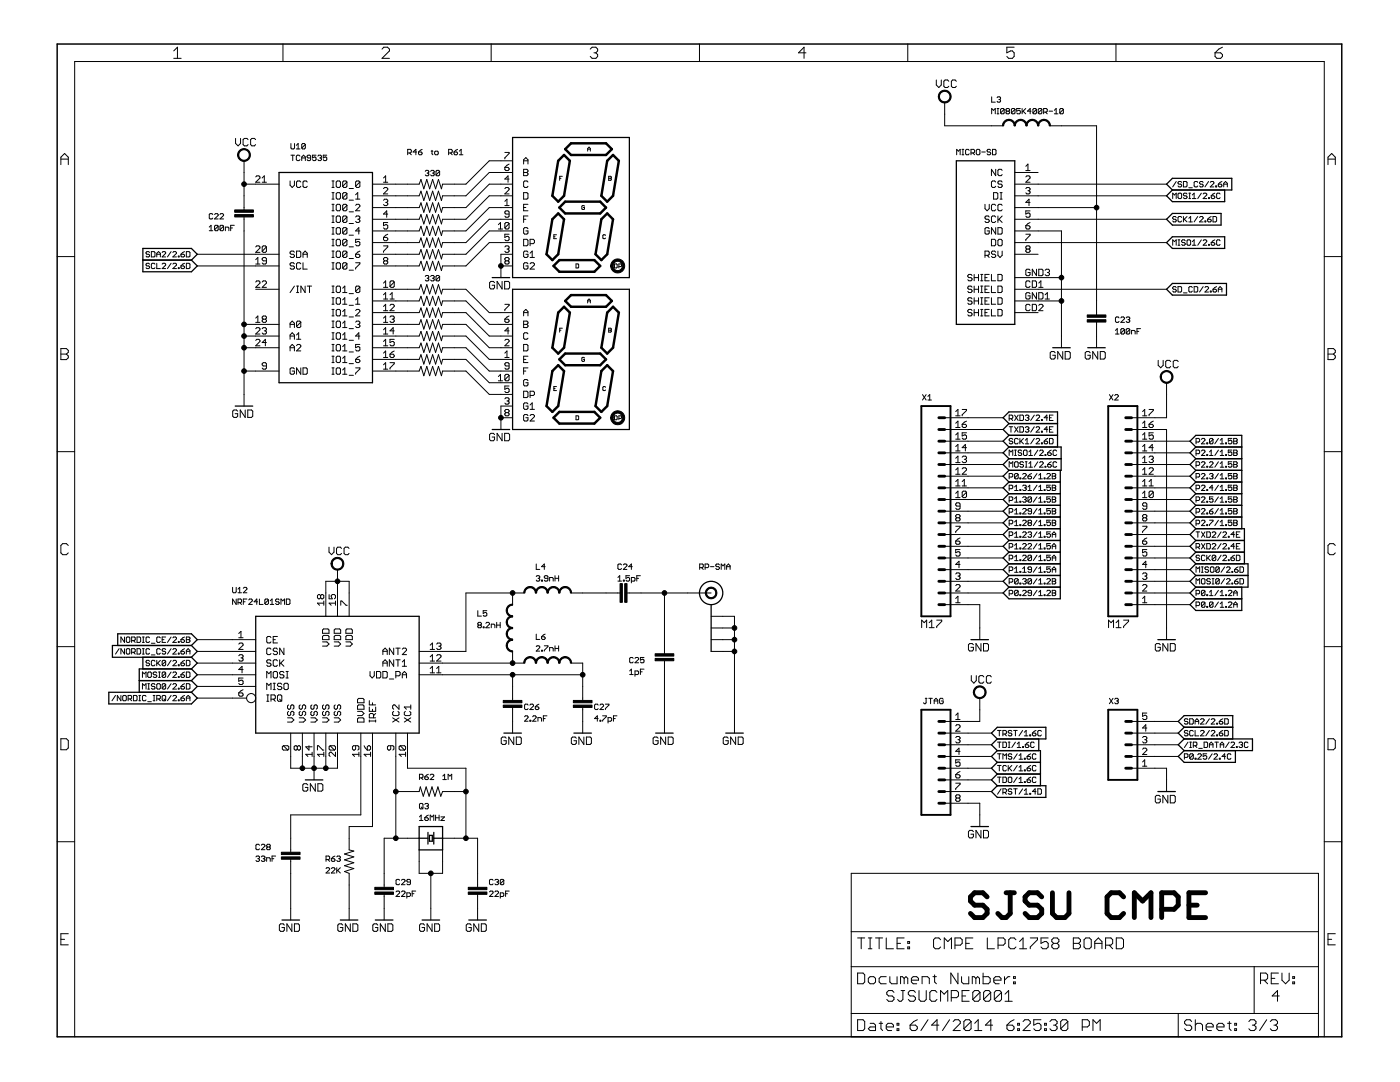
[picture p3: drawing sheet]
<svg xmlns="http://www.w3.org/2000/svg" width="279mm" height="216mm" viewBox="0 0 279 216" stroke-linecap="round" stroke-linejoin="round" font-family="sans-serif">
<g fill="none" stroke="#000" stroke-width=".2">
<path d="M34.7 10.2l.7-.8v2.2M34.7 11.6h1.5M56.5 8.8v3.5M76.2 9.8l.4-.4h.7l.4 .4v.4l-1.5 1.4h1.5M98 8.8v3.5M117.8 9.8l.4-.4h.7l.4 .4v.4l-.4 .3M118.5 10.5h.4M118.9 10.5l.4 .4v.4l-.4 .3h-.7l-.4-.3M139.6 8.8v3.5M160.8 10.5h-1.4l1.1-1.1v2.2M181.2 8.8v3.5M186.9 16v1l.5 .5 .5-.5v-1"/>
<path d="M189.4 16.2l-.3-.2h-.5l-.2 .2v1l.2 .3h.5l.3-.3M190.9 16.2l-.3-.2h-.5l-.2 .2v1l.2 .3h.5l.3-.3M197.9 19.3v1.1h.7M199 19.5l.2-.2h.3l.2 .2-.2 .4M199.3 19.9h.2M199.5 19.9l.2 .1-.2 .4h-.3l-.2-.2M202.4 9.4h-1.5v1.1l.8-.3h.3l.4 .3v.8l-.4 .3h-.7l-.4-.3M222.7 8.8v3.5M242.5 10.5h1.1l.4 .4v.4l-.4 .3h-.7l-.4-.3zM244 9.4l-.8 .4-.7 .7M12.1 32.9v-1.5l.8-.8 .7 .8v1.5M12.1 31.7h1.5"/>
<path d="M47 27.6v1l.5 .5 .5-.5v-1M48.7 36.7h7M48.7 32.1v9.8M49.5 27.9l-.2-.3h-.5l-.3 .3v1l.3 .2h.5l.2-.2M51 27.9l-.2-.3h-.5l-.3 .3v1l.3 .2h.5l.2-.2M51 35.3l.2-.2h.5l.2 .2v.2l-.9 .9h.9M52.3 36.4h.9M52.3 35.5l.4-.4v1.3M57.9 36.1v.9l.4 .4 .5-.4v-.9M58.1 28.6v.9l.2 .2h.3l.2-.2v-.9M58.1 31h.7M58.4 31v1"/>
<path d="M59.1 29.7h.8M59.1 29l.4-.4v1.1M59.9 31.2l-.2-.2h-.4l-.2 .2v.7l.2 .1h.4l.2-.1M60 36.3l-.2-.2h-.4l-.2 .2v.9l.2 .2h.4l.2-.2M60.2 32v-.7l.4-.3 .3 .3v.7M60.2 31.5h.7M60.9 28.8v.7l-.2 .2h-.3l-.2-.2M60.9 28.8l-.2-.2h-.3l-.2 .2v.7M60.9 28.8l-.7 .7M61.3 36.3l-.2-.2h-.4l-.2 .2v.9l.2 .2h.4l.2-.2M62 31.5h-.5l-.2-.2 .2-.3h.3l.2 .2v.7l-.2 .1h-.3l-.2-.1M63.1 31h-.7v.5l.3-.2 .4 .2v.4l-.2 .1h-.4l-.1-.1"/>
<path d="M63.4 31.2l.2-.2h.4l.2 .2-.2 .3M63.8 31.5h.2M64 31.5l.2 .2-.2 .3h-.4l-.2-.1M65.2 31h-.7v.5l.4-.2 .3 .2v.4l-.2 .1h-.3l-.2-.1M66.3 36.1h.4M66.3 37.4h.4M66.3 39.7h.4M66.3 38.4h.4M66.5 36.1v1.3M66.5 38.4v1.3M67.1 36.3l.2-.2h.4l.2 .2v.9l-.2 .2h-.4l-.2-.2zM67.1 38.7l.2-.3h.4l.2 .3v.8l-.2 .2h-.4l-.2-.2z"/>
<path d="M69.2 36.3l-.2-.2h-.4l-.2 .2v.9M69.2 38.7l-.2-.3h-.4l-.2 .3v.8M69.2 36.3v.9l-.2 .2h-.4l-.2-.2M69.2 38.7v.8l-.2 .2h-.4l-.2-.2M69.2 36.3l-.8 .9M69.2 38.7l-.8 .8M69.7 37.6h.8M69.7 39.9h.8M71 38.9l.4-.5v1.3M71 39.7h.8M71.8 36.3l-.2-.2h-.4l-.2 .2v.9M71.8 36.3v.9l-.2 .2h-.4l-.2-.2"/>
<path d="M71.8 36.3l-.8 .9M76.5 37.6l.3-.2h.4l.2 .2v.2l-.9 .9h.9M76.5 40l.3-.2h.4l.2 .2-.2 .4M76.5 36.4h.9M76.5 35.5l.5-.4v1.3M81.4 30.5h.5l.2-.2v-.3l-.2-.2h-.5v1.1M81.7 30.5l.4 .4M83.2 30.3h-.8l.6-.5v1.1M83.5 30.3h.6l.1 .4-.1 .2h-.4l-.2-.2zM84.2 29.8l-.7 .5M84.9 34.2l.1-.2h.4l.2 .2-.2 .3M85.2 34.5h.2"/>
<path d="M85.4 34.5l.2 .2-.2 .4h-.4l-.1-.2M85.9 34.2l.2-.2h.4l.2 .2-.2 .3M86 30.2h.4M86.2 30v.7l.2 .2M86.3 34.5h.2M86.5 34.5l.2 .2-.2 .4h-.4l-.2-.2M86.7 30.3l.2-.1h.4l.2 .1v.4l-.2 .2h-.4l-.2-.2zM87.7 34.2l-.2-.2h-.3l-.2 .2v.7M87.7 34.2v.7l-.2 .2h-.3l-.2-.2M87.7 34.2l-.7 .7M89.5 30.5h.6l.2-.2v-.3l-.2-.2h-.6v1.1M89.9 30.5l.4 .4"/>
<path d="M90.6 30.3h.5l.2 .4-.2 .2h-.3l-.2-.2zM91.3 29.8l-.7 .5M91.7 30.9h.7M91.7 30.2l.3-.4v1.1M100.8 30.4h.8v.2l-.8 .9v.2M100.8 33.4h.6l.2 .4-.2 .2h-.4l-.2-.2zM100.8 37.6l.2-.2h.4l.2 .2v.2l-.8 .9h.8M101.6 32.7l-.8 .7M101.6 35.7h-.8l.6-.6v1.3M102.3 32.1h-4.7l-4.6 4.6h-4.7l-.2 1-.6-1.9-.6 1.9-.6-1.9-.6 1.9-.5-1.9-.6 1.9-.6-1.9-.3 .9h-9.4M102.3 36.7h-4.7l-4.6 4.7h-4.7l-.2 1-.6-1.9-.6 1.9-.6-1.9-.6 1.9-.5-1.9-.6 1.9-.6-1.9-.3 .9h-9.4M102.3 39.1h-4.7l-4.6 4.7h-4.7l-.2 .9-.6-1.9-.6 1.9-.6-1.9-.6 1.9-.5-1.9-.6 1.9-.6-1.9-.3 1h-9.4"/>
<path d="M102.3 34.4h-4.7l-4.6 4.7h-4.7l-.2 .9-.6-1.9-.6 1.9-.6-1.9-.6 1.9-.5-1.9-.6 1.9-.6-1.9-.3 1h-9.4M104.5 33.8h.7l.2 .2-.2 .4 .2 .4-.2 .3h-.7zM104.5 32.7v-.8l.4-.4 .5 .4v.8M104.5 38.4h.7l.2 .3v.8l-.2 .2h-.7zM104.5 32.1h.9M104.5 34.4h.7M105.4 36.3l-.2-.2h-.5l-.2 .2v.9l.2 .2h.5l.2-.2M111.7 35.6h.3M112.2 35.2h-.5v.8M117.3 29.8h.5M117.3 30.2v-.6l.3-.2 .2 .2v.6M121.5 35.2h.4l.1 .1-.1 .3 .1 .3-.1 .1h-.4z"/>
<path d="M121.5 35.6h.4M188.5 20.4v4.7h11.7M190.9 30.9v-1.1l.4 .4 .3-.4v1.1M192 30.9h.3M192 29.8h.3M192.2 29.8v1.1M193.4 30l-.2-.2h-.3l-.2 .2v.7l.2 .2h.3l.2-.2M193.8 30.5h.5l.2-.2v-.3l-.2-.2h-.5v1.1M194.1 30.5l.4 .4M194.8 30l.2-.2h.4l.2 .2v.7l-.2 .2h-.4l-.2-.2zM195.9 30.3h.7M197.7 30l-.2-.2h-.3l-.2 .4 .2 .1h.3l.2 .4-.2 .2h-.3l-.2-.2"/>
<path d="M197.9 22.7v-1l.4 .3 .3-.3v1M198.1 29.8h.5l.2 .2v.7l-.2 .2h-.5zM198.3 38.4h.6l.2 .3v.8l-.2 .2h-.6zM198.7 36.3l-.2-.2h-.4l-.2 .2v.9l.2 .2h.4l.2-.2M198.7 33.8v1.3l-.8-1.3v1.3M199 22.7h.3M199 21.7h.3M199.2 21.7v1M199.6 39.7h.4M199.6 38.4h.4M199.8 38.4v1.3M200 34l-.2-.2h-.4l-.2 .2v.8l.2 .3h.4l.2-.3"/>
<path d="M200 36.3l-.2-.2h-.4l-.2 .2 .2 .4h.4l.2 .3-.2 .4h-.4l-.2-.2M200.4 21.8v.7l-.2 .2h-.3l-.2-.2M200.4 21.8l-.2-.1h-.3l-.2 .1v.7M200.4 21.8l-.7 .7M201 22.2l-.2 .2 .2 .3h.3l.2-.2-.2-.3M201 22.2l-.2-.2 .2-.3h.3l.2 .1-.2 .4M201 22.2h.3M202.5 36.7h30.3M202.5 34.4h4.7M202.5 39.1h30.3M202.6 21.8l-.2-.1h-.4l-.2 .1v.7M202.6 21.8v.7l-.2 .2h-.4l-.2-.2"/>
<path d="M202.6 21.8l-.8 .7M203.6 21.7h-.7v.5l.6-.2 .1 .2v.3l-.1 .2h-.4l-.2-.2M204 21.7v1M204.2 22.2l.5 .5M204.7 21.7l-.7 .7M204.7 35.3l.2-.2h.5l.2 .2v.2l-.9 .9h.9M204.7 37.6l.2-.2h.5l.2 .2-.2 .5M204.7 33.2l.4-.5v1.3M204.7 34h.9M205.1 38.1h.3M205.4 38.1l.2 .2-.2 .4h-.5l-.2-.2M205.8 22.2h-.7l.5-.5v1"/>
<path d="M206.8 21.8v.7l-.1 .2h-.4l-.2-.2M206.8 21.8l-.1-.1h-.4l-.2 .1v.7M206.8 21.8l-.7 .7M207.9 21.8v.7l-.1 .2h-.4l-.2-.2M207.9 21.8l-.1-.1h-.4l-.2 .1v.7M207.9 21.8l-.7 .7M208.3 22.4h.5l.2-.2v-.4l-.2-.1h-.5v1M208.6 22.4l.4 .3M209.4 22.2h.7M209.5 25.1h9.3v37.7M210.4 22.7h.7M210.4 22l.4-.3v1"/>
<path d="M212.2 21.8v.7l-.2 .2h-.3l-.2-.2M212.2 21.8l-.2-.1h-.3l-.2 .1v.7M212.2 21.8l-.7 .7M234 39.6v-1.1l.4 .4 .3-.4v1.1M234.7 36.2l-.7 1.1M235.1 38.7l.2-.2h.3l.2 .2v.7l-.2 .2h-.3l-.2-.2zM235.8 36.4l-.2-.2h-.3l-.2 .2 .2 .3h.3l.2 .2-.2 .4h-.3l-.2-.2M236.2 36.2h.5l.2 .2v.7l-.2 .2h-.5zM236.9 38.7l-.2-.2h-.4l-.1 .2 .1 .4h.4l.2 .2-.2 .3h-.4l-.1-.2M237.3 38.5h.3M237.3 39.6h.3M237.3 37.5h.7"/>
<path d="M237.4 38.5v1.1M238 38.9l.3-.4v1.1M238 39.6h.7M239 36.4l-.1-.2h-.4l-.2 .2v.7l.2 .2h.4l.1-.2M239.8 38.5l-.8 1.1M240.1 36.4l-.2-.2h-.3l-.2 .2 .2 .3h.3l.2 .2-.2 .4h-.3l-.2-.2M240.1 38.7l.2-.2h.3l.2 .2v.2l-.7 .7h.7M241.2 39.4h.2v.2h-.2zM241.2 36.2l-.7 1.1M241.5 36.4l.2-.2h.4l.2 .2v.2l-.8 .7h.8M241.7 39.1h.6l.1 .3-.1 .2h-.4l-.2-.2zM242.4 38.5l-.7 .6"/>
<path d="M242.6 37.1h.2v.2h-.2zM243.1 36.7h.6l.2 .4-.2 .2h-.4l-.2-.2zM243.5 38.7l-.2-.2h-.3l-.2 .2v.7l.2 .2h.3l.2-.2M243.9 36.2l-.8 .5M244.2 36.7h.7M244.2 37.3v-.7l.4-.4 .3 .4v.7M265 31.7h1.5M265 32.9v-1.5l.8-.8 .7 .8v1.5M11.4 51.2h3.5M29.8 50.4l-.1-.2h-.4l-.2 .2 .2 .3h.4l.1 .2-.1 .4h-.4l-.2-.2M29.8 52.7l-.1-.2h-.4l-.2 .2 .2 .4h.4l.1 .1-.1 .4h-.4l-.2-.2M30.2 50.2h.6l.1 .2v.7l-.1 .2h-.6z"/>
<path d="M30.9 52.7l-.1-.2h-.4l-.2 .2v.7l.2 .2h.4l.1-.2M31.3 50.7h.7M31.3 51.3v-.8l.3-.3 .4 .3v.8M31.3 52.5v1.1h.7M32.4 50.4l.1-.2h.4l.2 .2v.1l-.7 .8h.7M32.4 52.7l.1-.2h.4l.2 .2v.2l-.7 .7h.7M34.1 50.2l-.7 1.1M34.1 52.5l-.7 1.1M34.5 50.4l.2-.2h.3l.2 .2v.1l-.7 .8h.7M34.5 52.7l.2-.2h.3l.2 .2v.2l-.7 .7h.7M35.6 51.1h.2v.2h-.2zM35.6 53.4h.2v.2h-.2z"/>
<path d="M36.1 50.7h.5l.2 .4-.2 .2h-.3l-.2-.2zM36.1 53.1h.5l.2 .3-.2 .2h-.3l-.2-.2zM36.8 50.2l-.7 .5M36.8 52.5l-.7 .6M37.2 50.2h.5l.2 .2v.7l-.2 .2h-.5zM37.2 52.5h.5l.2 .2v.7l-.2 .2h-.5zM39.4 50.7h16.3M39.4 53.1h16.3M41.8 45.3l.3-.3v1M41.8 46h.7M42.5 42.8l-.2-.2h-.4l-.1 .2v.7l.1 .2h.4l.2-.2M42.8 42.8l.2-.2h.4l.1 .2v.2l-.7 .7h.7"/>
<path d="M43.5 45.1v.7l-.1 .2h-.4l-.2-.2M43.5 45.1l-.1-.1h-.4l-.2 .1v.7M43.5 45.1l-.7 .7M43.9 42.8l.2-.2h.3l.2 .2v.2l-.7 .7h.7M44.6 45.1v.7l-.2 .2h-.3l-.2-.2M44.6 45.1l-.2-.1h-.3l-.2 .1v.7M44.6 45.1l-.7 .7M45 46v-.7h.5l.2 .2v.5M46 45.5h.4M46.8 45h-.8v1M48.7 43.3v37.7M51 56.3l.2-.3h.5l.2 .3v.2l-.9 .8h.9"/>
<path d="M51 49.3l.2-.2h.5l.2 .2v.2l-.9 .9h.9M51 57.7h4.7M51 52.7h.9M51 51.8l.5-.4v1.3M52.3 56.3l.2-.3h.5l.2 .3v.2l-.9 .8h.9M53.2 52h-.7l-.2-.2 .2-.4h.5l.2 .2v.9l-.2 .2h-.5l-.2-.2M53.2 49.3l-.2-.2h-.5l-.2 .2v.8M53.2 49.3v.8l-.2 .3h-.5l-.2-.3M53.2 49.3l-.9 .8M58.8 50.3l-.3-.2h-.4l-.2 .4 .2 .2h.4l.3 .2v.3l-.3 .2h-.4l-.2-.2M58.8 52.6l-.3-.2h-.4l-.2 .5 .2 .2h.4l.3 .2v.2l-.3 .2h-.4l-.2-.2M58.8 57.1l-.9 1.3"/>
<path d="M59.2 50.1h.6l.2 .2v.9l-.2 .2h-.6zM59.2 58.4h.4M59.2 57.1h.4M59.4 57.1v1.3M60 52.6l-.2-.2h-.4l-.2 .2v.9l.2 .2h.4l.2-.2M60.5 50.7h.8M60.5 52.4v1.3h.8M60.5 51.4v-.9l.4-.4 .4 .4v.9M60.9 57.1v1.3l-.9-1.3v1.3M61.3 57.1h.9M61.8 57.1v1.3M66.3 45.4h.4"/>
<path d="M66.3 46.7h.4M66.3 40.8h.4M66.3 42.1h.4M66.3 43.1h.4M66.3 44.4h.4M66.3 50.1h.4M66.3 51.4h.4M66.3 49h.4M66.3 47.8h.4M66.3 59.4h.4M66.3 58.4h.4M66.3 57.1h.4"/>
<path d="M66.3 52.4h.4M66.3 53.7h.4M66.5 40.8v1.3M66.5 43.1v1.3M66.5 45.4v1.3M66.5 47.8v1.2M66.5 50.1v1.3M66.5 52.4v1.3M66.5 57.1v1.3M66.5 59.4v1.3M67.1 41l.2-.2h.4l.2 .2v.8l-.2 .3h-.4l-.2-.3zM67.1 43.3l.2-.2h.4l.2 .2v.9l-.2 .2h-.4l-.2-.2z"/>
<path d="M67.1 50.3l.2-.2h.4l.2 .2v.9l-.2 .2h-.4l-.2-.2zM67.1 57.3l.2-.2h.4l.2 .2v.8l-.2 .3h-.4l-.2-.3zM67.3 45.4h.4l.2 .2v.9l-.2 .2h-.4l-.2-.2v-.9zM67.3 47.8h.4l.2 .2v.8l-.2 .2h-.4l-.2-.2v-.8zM67.3 59.4h.4l.2 .2v.9l-.2 .2h-.4l-.2-.2v-.9zM67.3 52.4h.4l.2 .2v.9l-.2 .2h-.4l-.2-.2v-.9zM68.4 58.4h.8M68.4 57.5l.4-.4v1.3M68.4 59.8l.4-.4v1.3M69.2 41v.8l-.2 .3h-.4l-.2-.3M69.2 41l-.2-.2h-.4l-.2 .2v.8M69.2 43.3l-.2-.2h-.4l-.2 .2v.9"/>
<path d="M69.2 45.6l-.2-.2h-.4l-.2 .2v.9M69.2 48l-.2-.2h-.4l-.2 .2v.8M69.2 50.3l-.2-.2h-.4l-.2 .2v.9M69.2 52.6l-.2-.2h-.4l-.2 .2v.9M69.2 52.6l-.8 .9M69.2 45.6v.9l-.2 .2h-.4l-.2-.2M69.2 43.3v.9l-.2 .2h-.4l-.2-.2M69.2 50.3v.9l-.2 .2h-.4l-.2-.2M69.2 48v.8l-.2 .2h-.4l-.2-.2M69.2 52.6v.9l-.2 .2h-.4l-.2-.2M69.2 41l-.8 .8M69.2 43.3l-.8 .9"/>
<path d="M69.2 45.6l-.8 .9M69.2 48l-.8 .8M69.2 50.3l-.8 .9M69.7 42.3h.8M69.7 44.6h.8M69.7 46.9h.8M69.7 49.3h.8M69.7 51.6h.8M69.7 53.9h.8M69.7 58.6h.8M71 59.8l.4-.4v1.3M71 50.7h.6l.2 .5-.2 .2h-.4l-.2-.2z"/>
<path d="M71 52.4h.8v.2l-.8 .9v.2M71 41l.2-.2h.4l.2 .2v.2l-.8 .9h.8M71 43.3l.2-.2h.4l.2 .2-.2 .5M71.4 43.8h.2M71.6 43.8l.2 .2-.2 .4h-.4l-.2-.2M71.8 47.8h-.8v.6l.4-.2 .4 .2v.4l-.2 .2h-.4l-.2-.2M71.8 57.3l-.2-.2h-.4l-.2 .2v.8M71.8 46.1h-.8l.6-.7v1.3M71.8 57.3v.8l-.2 .3h-.4l-.2-.3M71.8 50.1l-.8 .6M71.8 57.3l-.8 .8M74.3 57.7h9.4l.3-.9 .6 1.9 .6-1.9 .5 1.9 .6-1.9 .6 1.9 .6-1.9 .6 1.9 .2-1h4.7l4.6 4.7h4.7"/>
<path d="M76.5 47.4h.7l.2 .2v.2l-.2 .2h-.4l-.3-.2zM76.5 49.1h.9v.2l-.9 .8v.3M76.5 59.7h.9M76.5 57.3h.9M76.5 56.5l.5-.5v1.3M76.5 58.8l.5-.4v1.3M76.8 52l-.3-.2 .3-.4h.4l.2 .2-.2 .4M76.8 52l-.3 .3 .3 .4h.4l.2-.2-.2-.5M76.8 52h.4M77 40.4h.2M77.2 40.4l.2 .2-.2 .4h-.4l-.3-.2M77.4 44.4h-.9v.6l.7-.2 .2 .2v.5l-.2 .2h-.4l-.3-.2"/>
<path d="M77.4 42.7h-.9l.7-.6v1.2M77.4 46.7l-.9 .7M77.8 59.7h.9M77.8 58.8l.5-.4v1.3M78.7 56.3l-.2-.3h-.5l-.2 .3v.8M78.7 56.3v.8l-.2 .2h-.5l-.2-.2M78.7 56.3l-.9 .8M84.9 55.2l.1-.2h.4l.2 .2-.2 .3M85.2 55.5h.2M85.4 55.5l.2 .2-.2 .3h-.4l-.1-.1M85.9 55.2l.2-.2h.4l.2 .2-.2 .3M86.3 55.5h.2"/>
<path d="M86.5 55.5l.2 .2-.2 .3h-.4l-.2-.1M87.7 55.2l-.2-.2h-.3l-.2 .2v.7M87.7 55.2v.7l-.2 .1h-.3l-.2-.1M87.7 55.2l-.7 .7M98.7 56.4l-.2-.2h-.5l-.3 .2v1l.3 .3h.5l.2-.3v-.5h-.5M99.5 45.7h.8M99.5 44.8l.4-.4v1.3M100 53.1h2.3M100.2 56.2v1.5l-1-1.5v1.5M100.7 56.2h.8l.2 .2v1l-.2 .3h-.8zM100.8 49.3l.2-.2h.4l.2 .2-.2 .4M100.8 40.2l.4-.4v1.2"/>
<path d="M100.8 41h.8M101 52l-.2-.2 .2-.4h.4l.2 .2-.2 .4M101 52l-.2 .3 .2 .4h.4l.2-.2-.2-.5M101 52h.4M101.2 49.7h.2M101.4 49.7l.2 .2-.2 .5h-.4l-.2-.3M101.6 42.7h-.6l-.2-.2 .2-.4h.4l.2 .2v.8l-.2 .2h-.4l-.2-.2M101.6 44.6l-.2-.2h-.4l-.2 .2v.9M101.6 46.7h-.8v.7l.4-.2 .4 .2v.4l-.2 .2h-.4l-.2-.2M101.6 44.6v.9l-.2 .2h-.4l-.2-.2M101.6 44.6l-.8 .9M102.3 41.4h-4.7l-4.6 4.7h-4.7l-.2 .9-.6-1.9-.6 1.9-.6-1.9-.6 1.9-.5-1.9-.6 1.9-.6-1.9-.3 1h-9.4"/>
<path d="M102.3 46.1h-4.7l-4.6 4.6h-4.7l-.2 1-.6-1.9-.6 1.9-.6-1.9-.6 1.9-.5-1.9-.6 1.9-.6-1.9-.3 .9h-9.4M102.3 43.8h-4.7l-4.6 4.6h-4.7l-.2 .9-.6-1.8-.6 1.8-.6-1.8-.6 1.8-.5-1.8-.6 1.8-.6-1.8-.3 .9h-9.4M102.3 50.7h-2.3v4.7M102.3 48.4h-4.7l-4.6 4.7h-4.7l-.2 .9-.6-1.9-.6 1.9-.6-1.9-.6 1.9-.5-1.9-.6 1.9-.6-1.9-.3 1h-9.4M104.5 47.8h.7l.2 .2v.8l-.2 .2h-.7zM104.5 43.8h.4M104.5 41.4h.4M105.4 45.6l-.2-.2h-.5l-.2 .2v.9l.2 .2h.5l.2-.2v-.4h-.5M105.4 50.3l-.2-.2h-.5l-.2 .2v.9l.2 .2h.5l.2-.2v-.5h-.5M105.4 52.6l-.2-.2h-.5l-.2 .2v.9l.2 .2h.5l.2-.2v-.4h-.5M105.4 40.8h-.9v1.3h.9M105.4 43.1h-.9v1.3"/>
<path d="M105.8 48.6h.6l.3-.2v-.4l-.3-.2h-.6v1.2M105.8 51.4h.9M105.8 52.6l.2-.2h.4l.3 .2v.3l-.9 .8h.9M105.8 50.5l.4-.4v1.3M110.5 47.2h.3M111.1 46.8h-.6v.8h.6M115 52.7h.4l.1 .1v.5l-.1 .2h-.4zM116.6 41.1l-.1-.1-.4 .1v.6l.1 .1 .4-.1v-.3h-.2M120.8 47l-.1-.2-.4 .2v.5l.2 .1 .3-.1M122.6 52.7h.4l.2 .1v.5l-.2 .2h-.4zM123.5 53.2l.5-.1-.1-.4h-.4v.8M194 59.6l-.2-.2h-.4l-.3 .2 .3 .4h.4l.2 .3v.2l-.2 .2h-.4l-.3-.2"/>
<path d="M194 55l-.2-.2h-.4l-.3 .2 .3 .4h.4l.2 .2-.2 .4h-.4l-.3-.2M194 57.3l-.2-.2h-.4l-.3 .2 .3 .4h.4l.2 .2-.2 .5h-.4l-.3-.3M194.4 54.8v1.2M194.4 57.1v1.3M194.4 59.4v1.3M194.4 55.4h.9M194.4 57.7h.9M195.3 54.8v1.2M195.3 57.1v1.3M195.3 59.4v1.3M195.7 56h.5M195.7 59.4h.5"/>
<path d="M195.7 58.4h.5M195.7 54.8h.5M195.7 57.1h.5M195.9 54.8v1.2M195.9 57.1v1.3M195.9 59.4v1.3M196.6 50.9h.6l.2-.2v-.4l-.2-.2h-.6v1.3M196.6 40.8v.8l.4 .5 .4-.5v-.8M196.6 55.4h.4M196.6 57.7h.4M197 50.9l.4 .5M197.4 54.8h-.8v1.2h.8"/>
<path d="M197.4 45.6l-.2-.2h-.4l-.2 .2v.9l.2 .2h.4l.2-.2v-.4h-.4M197.4 43.3l-.2-.2h-.4l-.2 .2 .2 .5h.4l.2 .2-.2 .4h-.4l-.2-.2M197.4 57.1h-.8v1.3h.8M197.4 59.4h-.8v1.3h.8M197.9 54.8v1.2h.8M197.9 47.8h.6l.2 .2v.8l-.2 .2h-.6zM197.9 57.1v1.3h.8M197.9 59.4v1.3h.8M198.7 41l-.2-.2h-.4l-.2 .2v.8l.2 .3h.4l.2-.3M198.7 43.3l-.2-.2h-.4l-.2 .2v.9l.2 .2h.4l.2-.2M198.7 45.4v1.3l-.8-1.3v1.3M198.7 50.3l-.2-.2h-.4l-.2 .4 .2 .2h.4l.2 .5-.2 .2h-.4l-.2-.2"/>
<path d="M199.2 54.8h.6l.2 .2v.8l-.2 .2h-.6zM199.2 43.1v1.3M199.2 45.4h.6l.2 .2v.9l-.2 .2h-.6zM199.2 50.1v.8l.4 .5 .4-.5v-.8M199.2 57.1h.6l.2 .2v.8l-.2 .3h-.6zM199.2 59.4h.6l.2 .2v.9l-.2 .2h-.6zM199.4 47.8h.4l.2 .2v.8l-.2 .2h-.4l-.2-.2v-.8zM199.4 43.8l.6 .6M200 41l-.2-.2h-.4l-.2 .2v.8l.2 .3h.4l.2-.3M200 43.1l-.8 .9M202.5 46.1h9.3v23.3M202.5 43.8h30.3"/>
<path d="M202.5 50.7h4.7M202.5 55.4h9.3M202.5 57.7h30.3M202.5 41.4h16.3M202.5 48.4h30.3M204.7 45h.7l.2 .5-.2 .2h-.5l-.2-.2zM204.7 46.7h.9v.2l-.9 .9v.2M204.9 49.7l-.2-.2 .2-.4h.5l.2 .2-.2 .4M204.9 49.7l-.2 .2 .2 .5h.5l.2-.3-.2-.4M204.9 49.7h.5M205.6 56.3l-.2-.3h-.5l-.2 .3v.8l.2 .2h.5l.2-.2M205.6 42.1h-.9v.6l.4-.2 .5 .2v.4l-.2 .2h-.5l-.2-.2"/>
<path d="M205.6 53.9l-.2-.2h-.5l-.2 .2v.9l.2 .2h.5l.2-.2v-.4h-.5M205.6 58.6l-.2-.2h-.5l-.2 .2v.9l.2 .2h.5l.2-.2v-.5h-.5M205.6 44.4l-.9 .6M205.6 40.4h-.9l.7-.6v1.2M206 56h.7l.2 .3v.8l-.2 .2h-.7zM206.9 53.7v1.3l-.9-1.3v1.3M206.9 58.4v1.3l-.9-1.3v1.3M207.3 58.4h.6l.3 .2v.9l-.3 .2h-.6zM207.3 53.7h.6l.3 .2v.9l-.3 .2h-.6zM207.3 57.3h.9M207.3 56.5l.4-.5v1.3M208.6 58.8l.4-.4v1.3"/>
<path d="M208.6 59.7h.8M208.6 53.9l.2-.2h.4l.2 .2v.3l-.2 .2M209 54.4h.2M209.2 54.4l.2 .2-.2 .4h-.4l-.2-.2M234 48.9v-1l.4 .3 .3-.3v1M234.7 43.4l-.1-.2h-.4l-.2 .4 .2 .2h.4l.1 .3-.1 .2h-.4l-.2-.2M234.7 57.4l-.1-.2h-.4l-.2 .2 .2 .3h.4l.1 .2-.1 .4h-.4l-.2-.2M235.1 57.2h.5l.2 .2v.7l-.2 .2h-.5zM235.1 48.9h.4M235.1 47.9h.4M235.3 47.9v1M235.8 43.4l-.2-.2h-.3l-.2 .2v.7l.2 .2h.3l.2-.2"/>
<path d="M236.2 43.2v1.1M236.2 58.4h.7M236.3 43.8l.6 .5M236.5 48l-.2-.1h-.3l-.2 .3 .2 .2h.3l.2 .4-.2 .1h-.3l-.2-.1M236.9 43.2l-.7 .7M237.1 47.9h.3l.2 .1v.8l-.2 .1h-.3l-.2-.1v-.8zM237.3 44.3h.7M237.3 43.6l.3-.4v1.1M238 57.4l-.2-.2h-.4l-.1 .2v.7l.1 .2h.4l.2-.2M238 48.9h.7M238 48.2l.3-.3v1M238.3 57.2h.6l.1 .2v.7l-.1 .2h-.6z"/>
<path d="M239 43.2l-.7 1.1M239.4 43.4l.2-.2h.3l.2 .2v.2l-.7 .7h.7M239.8 47.9l-.8 1M240.1 48l.2-.1h.3l.2 .1v.2l-.7 .7h.7M240.1 57.2l-.7 1.1M240.5 44.1h.1v.2h-.1zM240.5 57.4l.1-.2h.4l.2 .2v.2l-.7 .7h.7M241 43.8h.5l.2 .3-.2 .2h-.3l-.2-.2zM241.2 48.8h.2v.1h-.2zM241.5 58.1h.2v.2h-.2zM241.7 48.4h.6l.1 .4-.1 .1h-.4l-.2-.1zM241.7 43.2l-.7 .6"/>
<path d="M242.1 57.7h.5l.2 .4-.2 .2h-.3l-.2-.2zM242.1 43.2h.5l.2 .2v.7l-.2 .2h-.5zM242.4 47.9l-.7 .5M242.8 57.2l-.7 .5M243.1 57.7h.8M243.1 58.3v-.7l.4-.4 .4 .4v.7M243.5 48l-.2-.1h-.3l-.2 .1v.8l.2 .1h.3l.2-.1M264.3 51.2h3.5M12.1 69.6h1.2l.3 .3v.4l-.3 .4 .3 .3v.4l-.3 .4h-1.2zM12.1 70.7h1.2M48.7 64.7h7M48.7 74h7"/>
<path d="M48.7 67.1h7M48.7 69.4h7M51 65.6l.2-.2h.5l.2 .2v.2l-.9 .9h.9M51 64.3h.9M51 67.9l.2-.2h.5l.2 .2v.2l-.9 .9h.9M51 63.5l.5-.4v1.2M52.3 65.6l.2-.2h.5l.2 .2-.2 .4M52.5 63.7l-.2 .2 .2 .4h.5l.2-.2-.2-.4M52.5 63.7h.5M52.5 63.7l-.2-.2 .2-.4h.5l.2 .2-.2 .4M52.7 66h.3M53 66l.2 .2-.2 .5h-.5l-.2-.3"/>
<path d="M53.2 73h-.7l-.2-.2 .2-.4h.5l.2 .2v.8l-.2 .3h-.5l-.2-.3M53.2 68.3h-.9l.7-.6v1.3M57.9 65.4v-.9l.4-.4 .5 .4v.9M57.9 67.7v-.9l.4-.4 .5 .4v.9M57.9 70v-.8l.4-.5 .5 .5v.8M57.9 64.7h.9M57.9 67.1h.9M57.9 69.4h.9M58.8 73.6l-.3-.2h-.4l-.2 .2v.9l.2 .2h.4l.3-.2v-.5h-.5M59.2 67.7h.8M59.2 69l.2-.3h.4l.2 .3v.2l-.8 .8h.8M59.2 66.8l.4-.4v1.3"/>
<path d="M60 64.3l-.2-.2h-.4l-.2 .2v.9M60 64.3v.9l-.2 .2h-.4l-.2-.2M60 73.4v1.3l-.8-1.3v1.3M60 64.3l-.8 .9M60.5 73.4h.6l.2 .2v.9l-.2 .2h-.6zM66.3 73.4h.4M66.3 60.7h.4M66.3 61.7h.4M66.3 63h.4M66.3 64.1h.4M66.3 65.4h.4M66.3 66.4h.4"/>
<path d="M66.3 67.7h.4M66.3 70h.4M66.3 68.7h.4M66.3 71.1h.4M66.3 72.3h.4M66.3 74.7h.4M66.5 61.7v1.3M66.5 64.1v1.3M66.5 66.4v1.3M66.5 68.7v1.3M66.5 71.1v1.2M66.5 73.4v1.3"/>
<path d="M67.1 66.6l.2-.2h.4l.2 .2v.9l-.2 .2h-.4l-.2-.2zM67.1 71.3l.2-.2h.4l.2 .2v.8l-.2 .2h-.4l-.2-.2zM67.3 73.4h.4l.2 .2v.9l-.2 .2h-.4l-.2-.2v-.9zM67.3 61.7h.4l.2 .3v.8l-.2 .2h-.4l-.2-.2v-.8zM67.3 64.1h.4l.2 .2v.9l-.2 .2h-.4l-.2-.2v-.9zM67.3 68.7h.4l.2 .3v.8l-.2 .2h-.4l-.2-.2v-.8zM68.4 60.7h.8M68.4 63h.8M68.4 65.4h.8M68.4 67.7h.8M68.4 70h.8M68.4 72.3h.8"/>
<path d="M68.4 74.7h.8M68.4 62.2l.4-.5v1.3M68.4 64.5l.4-.4v1.3M68.4 66.8l.4-.4v1.3M68.4 69.2l.4-.5v1.3M68.4 71.5l.4-.4v1.2M68.4 73.8l.4-.4v1.3M69.7 65.6h.8M69.7 63.2h.8M69.7 60.9h.8M69.7 67.9h.8M69.7 70.2h.8"/>
<path d="M69.7 72.6h.8M69.7 74.9h.8M71 73.4h.8v.2l-.8 .9v.2M71 71.7h.6l.2 .4-.2 .2h-.4l-.2-.2zM71 60.7h.8M71 62l.2-.3h.4l.2 .3v.2l-.8 .8h.8M71 64.3l.2-.2h.4l.2 .2-.2 .4M71.4 64.7h.2M71.6 64.7l.2 .2-.2 .5h-.4l-.2-.2M71.8 68.7h-.8v.7l.4-.2 .4 .2v.4l-.2 .2h-.4l-.2-.2M71.8 67.1h-.8l.6-.7v1.3M71.8 71.1l-.8 .6"/>
<path d="M74.3 71.7h9.4l.3-.9 .6 1.8 .6-1.8 .5 1.8 .6-1.8 .6 1.8 .6-1.8 .6 1.8 .2-.9h4.7l4.6 4.7h4.7M74.3 60h9.4l.3-.9 .6 1.9 .6-1.9 .5 1.9 .6-1.9 .6 1.9 .6-1.9 .6 1.9 .2-1h4.7l4.6 4.7h4.7M74.3 62.4h9.4l.3-1 .6 1.9 .6-1.9 .5 1.9 .6-1.9 .6 1.9 .6-1.9 .6 1.9 .2-.9h4.7l4.6 4.7h4.7M74.3 64.7h9.4l.3-.9 .6 1.9 .6-1.9 .5 1.9 .6-1.9 .6 1.9 .6-1.9 .6 1.9 .2-1h4.7l4.6 4.7h4.7M74.3 67.1h9.4l.3-1 .6 1.9 .6-1.9 .5 1.9 .6-1.9 .6 1.9 .6-1.9 .6 1.9 .2-.9h4.7l4.6 4.6h4.7M74.3 74h9.4l.3-.9 .6 1.9 .6-1.9 .5 1.9 .6-1.9 .6 1.9 .6-1.9 .6 1.9 .2-1h4.7l4.6 4.7h4.7M74.3 69.4h9.4l.3-.9 .6 1.8 .6-1.8 .5 1.8 .6-1.8 .6 1.8 .6-1.8 .6 1.8 .2-.9h4.7l4.6 4.6h4.7M76.5 66.7h.9M76.5 64.3h.9M76.5 62h.9M76.5 69h.9M76.5 71.3h.9"/>
<path d="M76.5 73.7h.9M76.5 61.2l.5-.5v1.3M76.5 63.5l.5-.4v1.2M76.5 65.8l.5-.4v1.3M76.5 68.1l.5-.4v1.3M76.5 70.5l.5-.5v1.3M76.5 72.8l.5-.4v1.3M77.8 63.3l.2-.2h.5l.2 .2-.2 .4M77.8 60.9l.2-.2h.5l.2 .2v.3l-.9 .8h.9M77.8 72.4h.9v.2l-.9 .8v.3M77.8 70.7h.7l.2 .4-.2 .2h-.5l-.2-.2zM78.3 63.7h.2"/>
<path d="M78.5 63.7l.2 .2-.2 .4h-.5l-.2-.2M78.7 67.7h-.9v.6l.5-.2 .4 .2v.5l-.2 .2h-.5l-.2-.2M78.7 66h-.9l.7-.6v1.3M78.7 70l-.9 .7M99.5 75.1l.4-.4v1.3M99.5 76h.8M100.8 60.7h.8v.2l-.8 .9v.2M100.8 63.7h.6l.2 .4-.2 .2h-.4l-.2-.2zM100.8 67.9l.2-.2h.4l.2 .2v.2l-.8 .9h.8M100.8 79.6l.2-.2h.4l.2 .2-.2 .4M100.8 70.5l.4-.5v1.3M100.8 71.3h.8"/>
<path d="M101.6 73h-.6l-.2-.2 .2-.4h.4l.2 .2v.8l-.2 .3h-.4l-.2-.3M101.6 74.9l-.2-.2h-.4l-.2 .2v.9M101.6 77h-.8v.7l.4-.2 .4 .2v.4l-.2 .2h-.4l-.2-.2M101.6 66h-.8l.6-.6v1.3M101.6 74.9v.9l-.2 .2h-.4l-.2-.2M101.6 63.1l-.8 .6M101.6 74.9l-.8 .9M104.5 63v-.8l.4-.5 .5 .5v.8M104.5 64.1h.7l.2 .2-.2 .4 .2 .5-.2 .2h-.7zM104.5 68.7h.7l.2 .3v.8l-.2 .2h-.7zM104.5 78.1h.7l.2 .2v.8l-.2 .2h-.7zM104.5 62.4h.9"/>
<path d="M104.5 64.7h.7M104.5 71.7h.4M104.5 74h.4M105.4 75.9l-.2-.2h-.5l-.2 .2v.9l.2 .2h.5l.2-.2v-.4h-.5M105.4 73.4h-.9v1.3M105.4 66.6l-.2-.2h-.5l-.2 .2v.9l.2 .2h.5l.2-.2M105.4 71.1h-.9v1.2h.9M105.8 78.9h.6l.3-.2v-.4l-.3-.2h-.6v1.2M110.5 77.5h.3M111.1 77.1h-.6v.8h.6M111.7 65.9h.3M112.2 65.5h-.5v.8"/>
<path d="M116.6 71.4l-.1-.1-.4 .1 .1 .7 .4-.1v-.3h-.2M117.3 60h.5M117.3 60.5v-.6l.3-.2 .2 .2v.6M120.8 77.3l-.1-.2-.4 .2v.5l.2 .1 .3-.1M121.5 65.5l.5 .1-.1 .3 .1 .2-.1 .2h-.4zM121.5 65.9h.4M184.1 78.7l.7 1.1M184.8 78.7l-.7 1.1M185.2 79.8h.7M185.2 79.1l.3-.4v1.1M194 62l-.2-.3h-.4l-.3 .3 .3 .4h.4l.2 .2-.2 .4h-.4l-.3-.2M194.4 60h.9"/>
<path d="M194.4 61.7v1.3M194.4 62.4h.9M195.3 61.7v1.3M195.7 60.7h.5M195.7 61.7h.5M195.7 63h.5M195.9 61.7v1.3M196.6 60h.4M196.6 62.4h.4M197.4 61.7h-.8v1.3h.8M197.9 61.7v1.3h.8M199.2 61.7h.6l.2 .3v.8l-.2 .2h-.6z"/>
<path d="M202.5 60h9.3M202.5 62.4h4.7M205.6 60.9l-.2-.2h-.5l-.2 .2v.9l.2 .2h.5l.2-.2M206 60.7h.7l.2 .2v.9l-.2 .2h-.7zM207.3 60.9l.2-.2h.4l.3 .2v.3l-.9 .8h.9M210.6 70.4l-.3-.3h-.5l-.2 .3v1l.2 .2h.5l.3-.2v-.5h-.5M212.1 70.1v1.5l-1-1.5v1.5M212.6 70.1h.7l.3 .3v1l-.3 .2h-.7zM217.6 70.4l-.3-.3h-.5l-.2 .3v1l.2 .2h.5l.3-.2v-.5h-.5M218.8 64.3v5.1M219.1 70.1v1.5l-1-1.5v1.5M219.6 70.1h.7l.3 .3v1l-.3 .2h-.7z"/>
<path d="M221.4 78.7l.7 1.1M222.1 78.7l-.7 1.1M222.5 78.9l.2-.2h.3l.2 .2v.2l-.7 .7h.7M222.6 65.9l.4-.3v1.1M222.6 66.7h.7M223.3 63.4l-.2-.2h-.3l-.2 .2v.7l.2 .2h.3l.2-.2M223.7 63.4l.2-.2h.3l.2 .2v.2l-.7 .7h.7M224.4 65.8v.7l-.2 .2h-.3l-.2-.2M224.4 65.8l-.2-.2h-.3l-.2 .2v.7M224.4 65.8l-.7 .7M224.7 63.4l.2-.2h.4l.2 .2-.2 .4M225.1 63.8h.2"/>
<path d="M225.3 63.8l.2 .2-.2 .3h-.4l-.2-.2M225.5 65.8v.7l-.2 .2h-.4l-.2-.2M225.5 65.8l-.2-.2h-.4l-.2 .2v.7M225.5 65.8l-.8 .7M225.8 66.7v-.8h.6l.1 .2v.6M226.9 66.1h.4M227.6 65.6h-.7v1.1M231.1 71.9v1l.5 .5 .5-.5v-1M232.8 76.4v7h-7M233.6 72.1l-.2-.2h-.5l-.3 .2v1l.3 .3h.5l.2-.3M235.1 72.1l-.2-.2h-.5l-.3 .2v1l.3 .3h.5l.2-.3M265 69.6h1.1l.4 .3v.4l-.4 .4 .4 .3v.4l-.4 .4h-1.1z"/>
<path d="M265 70.7h1.1M11.4 90.1h3.5M47.4 82l-.2-.2h-.5l-.3 .2v1l.3 .3h.5l.2-.3v-.5h-.5M48.9 81.8v1.5l-1-1.5v1.5M49.4 81.8h.8l.2 .2v1l-.2 .3h-.8zM98.7 86.7l-.2-.2h-.5l-.3 .2v1l.3 .2h.5l.2-.2v-.5h-.5M100 83.4h2.3M100.2 86.5v1.4l-1-1.4v1.4M100.7 86.5h.8l.2 .2v1l-.2 .2h-.8zM101 82.3l-.2-.2 .2-.4h.4l.2 .2-.2 .4M101 82.3l-.2 .2 .2 .5h.4l.2-.2-.2-.5M101 82.3h.4"/>
<path d="M101.2 80h.2M101.4 80l.2 .2-.2 .4h-.4l-.2-.2M102.3 81h-2.3v4.7M105.4 80.6l-.2-.2h-.5l-.2 .2v.8l.2 .3h.5l.2-.3v-.4h-.5M105.4 82.9l-.2-.2h-.5l-.2 .2v.9l.2 .2h.5l.2-.2v-.4h-.5M105.8 82.9l.2-.2h.4l.3 .2v.2l-.9 .9h.9M105.8 80.8l.4-.4v1.3M105.8 81.7h.9M115 83l.5 .1v.5l-.1 .2h-.4zM122.6 83l.6 .1v.5l-.2 .2h-.4zM123.5 83.5h.4l.1-.1-.1-.4h-.4v.8M188.5 83.4h11.7"/>
<path d="M188.5 88h11.7M188.5 90.4h11.7M188.5 92.7h11.7M188.5 99.7h11.7M188.5 95h11.7M188.5 97.3h11.7M188.5 85.7h11.7M190.7 82.1l.5-.4v1.3M190.7 84.5l.5-.5v1.3M190.7 86.8l.5-.4v1.2M190.7 89.1l.5-.4v1.3M190.7 91.4l.5-.4v1.3"/>
<path d="M190.7 93.8l.5-.5v1.3M190.7 96.1l.5-.4v1.3M190.7 98.4l.5-.4v1.3M190.7 99.3h.9M190.7 97h.9M190.7 94.6h.9M190.7 92.3h.9M190.7 90h.9M190.7 87.6h.9M190.7 85.3h.9M190.7 83h.9M192 97h.9"/>
<path d="M192 93.6l.2-.3h.5l.2 .3v.2l-.9 .8h.9M192 91.2l.2-.2h.5l.2 .2v.2l-.2 .3M192 84.7h.7l.2 .2v.2l-.2 .2h-.5l-.2-.2zM192 81.7h.9v.2l-.9 .9v.2M192 96.1l.4-.4v1.3M192.4 91.7h.3M192.7 91.7l.2 .2v.2l-.2 .2h-.5l-.2-.2M192.9 84l-.9 .7M192.9 98.2v.9l-.2 .2h-.5l-.2-.2M192.9 98.2l-.2-.2h-.5l-.2 .2v.9M192.9 89.3h-.9l.7-.6v1.3M192.9 86.4h-.9v.6l.4-.2 .5 .2v.4l-.2 .2h-.5l-.2-.2"/>
<path d="M192.9 98.2l-.9 .9M201.4 90.9v-1.1l.4 .4 .3-.4v1.1M201.4 93.2v-1.1l.4 .4 .3-.4v1.1M201.4 83.5h.5l.2-.1v-.4l-.2-.2h-.5v1.1M201.4 95.2h.5l.2-.2v-.3l-.2-.2h-.5v1M201.4 97.5h.5l.2-.2v-.3l-.2-.2h-.5v1.1M201.4 99.9h.5l.2-.2v-.4l-.2-.2h-.5v1.1M201.4 85.2h.7M201.8 85.2v1M201.8 83.5l.3 .4M202.1 87.7l-.2-.2h-.3l-.2 .2 .2 .3h.3l.2 .2-.2 .4h-.3l-.2-.2M202.5 90.9h.3"/>
<path d="M202.5 89.8h.3M202.5 97.2l.3-.4v1.1M202.5 99.5l.3-.4v1.1M202.5 97.9h.7M202.5 85.2l.7 1M202.5 82.8l.7 1.1M202.6 92.1h.4l.2 .2v.7l-.2 .2h-.4l-.1-.2v-.7zM202.6 89.8v1.1M203.2 87.7l-.2-.2h-.4l-.1 .2v.7l.1 .2h.4l.2-.2M203.2 94.7l-.2-.2h-.4l-.1 .2v.7M203.2 94.7v.7l-.2 .1h-.4l-.1-.1M203.2 94.7l-.7 .7"/>
<path d="M203.2 85.2l-.7 1M203.2 82.8l-.7 1.1M203.5 82.8h.6l.2 .2v.7l-.2 .2h-.6zM203.5 85.2h.6l.2 .1v.7l-.2 .2h-.6zM203.5 87.5v1.1M203.5 95.4h.2v.1h-.2zM203.5 97.7h.2v.2h-.2zM203.7 88l.6 .6M203.9 90l-.2-.2h-.3l-.2 .4 .2 .2h.3l.2 .3-.2 .2h-.3l-.2-.2M204.1 94.7l.2-.2h.3l.2 .2v.1l-.7 .7h.7M204.1 97l.2-.2h.3l.2 .2-.2 .3M204.1 99.3l.2-.2h.3l.2 .2-.2 .4"/>
<path d="M204.3 90l.1-.2h.4l.2 .2v.7l-.2 .2h-.4l-.1-.2zM204.3 92.3l-.2-.2h-.4l-.2 .2 .2 .4h.4l.2 .2-.2 .3h-.4l-.2-.2M204.3 87.5l-.8 .7M204.4 99.7h.2M204.4 97.3h.2M204.6 83l.2-.2h.3l.2 .2-.2 .4M204.6 85.3l.2-.1h.3l.2 .1-.2 .4M204.6 88.6h.7M204.6 87.8l.4-.3v1.1M204.6 92.1h.4M204.6 93.2h.4M204.6 97.3l.2 .2-.2 .4h-.3l-.2-.2"/>
<path d="M204.6 99.7l.2 .2-.2 .3h-.3l-.2-.2M204.8 92.1v1.1M205 83.4h.1M205 85.7h.1M205.1 83.4l.2 .1-.2 .4h-.3l-.2-.2M205.1 85.7l.2 .2-.2 .3h-.3l-.2-.2M205.1 95h.6l.2 .4-.2 .1h-.4l-.2-.1zM205.1 97.9h.8M205.1 97.2l.4-.4v1.1M205.3 90.9h.8M205.3 90.2l.4-.4v1.1M205.3 92.5l.4-.4v1.1"/>
<path d="M205.3 93.2h.8M205.9 99.3l-.2-.2h-.4l-.2 .2v.7M205.9 94.5l-.8 .5M205.9 99.3v.7l-.2 .2h-.4l-.2-.2M205.9 99.3l-.8 .7M206.4 87.5l-.7 1.1M206.4 85.2l-.7 1M206.4 82.8l-.7 1.1M206.8 87.7l.1-.2h.4l.2 .2v.1l-.7 .8h.7M206.8 83l.1-.2h.4l.2 .2v.2l-.7 .7h.7M206.8 85.3l.1-.1h.4l.2 .1v.2l-.7 .7h.7M206.9 99.1l-.7 1.1"/>
<path d="M206.9 94.5l-.7 1M206.9 96.8l-.7 1.1M207.1 89.8l-.7 1.1M207.1 92.1l-.7 1.1M207.3 94.8l.4-.3v1M207.3 97.2l.4-.4v1.1M207.3 99.5l.4-.4v1.1M207.3 95.5h.7M207.3 97.9h.7M207.5 90l.2-.2h.3l.2 .2v.2l-.7 .7h.7M207.5 92.3l.2-.2h.3l.2 .2v.2l-.7 .7h.7M207.8 88.4h.2v.2h-.2z"/>
<path d="M207.8 83.7h.2v.2h-.2zM207.8 86h.2v.2h-.2zM208.4 88h.5l.2 .4-.2 .2h-.3l-.2-.2zM208.4 95.4h.2v.1h-.2zM208.4 97.7h.2v.2h-.2zM208.6 90.7h.1v.2h-.1zM208.6 93h.1v.2h-.1zM208.9 94.7l.2-.2h.3l.2 .2v.1l-.7 .7h.7M209.1 83.4h-.7l.5-.6v1.1M209.1 87.5l-.7 .5M209.1 90.4h.5l.2 .3-.2 .2h-.3l-.2-.2zM209.1 92.7h.5l.2 .3-.2 .2h-.3l-.2-.2z"/>
<path d="M209.1 85.7h-.7l.5-.5v1M209.4 87.5h.6l.2 .2v.7l-.2 .2h-.6zM209.4 83.4h.4M209.4 85.7h.4M209.6 96.8h-.7v.5l.4-.1 .3 .1v.4l-.2 .2h-.3l-.2-.2M209.6 99.1h-.7v.6l.4-.2 .3 .2v.3l-.2 .2h-.3l-.2-.2M209.8 89.8l-.7 .6M209.8 92.1l-.7 .6M210 94.5h.5l.2 .2-.2 .3 .2 .4-.2 .1h-.5zM210 96.8h.5l.2 .2-.2 .3 .2 .4-.2 .2h-.5zM210 99.1h.5l.2 .2-.2 .4 .2 .3-.2 .2h-.5zM210 99.7h.5"/>
<path d="M210 95h.5M210 97.3h.5M210.2 82.8h-.8v1.1h.8M210.2 85.2h-.8v1h.8M210.9 92.3l-.2-.2h-.3l-.2 .2v.7l.2 .2h.3l.2-.2M210.9 90l-.2-.2h-.3l-.2 .2v.7l.2 .2h.3l.2-.2M225.8 88h11.7M225.8 90.4h11.7M225.8 92.7h11.7M225.8 99.7h11.7M225.8 95h11.7M225.8 97.3h11.7"/>
<path d="M225.8 85.7h7v41.9M228 82.1l.5-.4v1.3M228 84.5l.5-.5v1.3M228 86.8l.5-.4v1.2M228 89.1l.5-.4v1.3M228 91.4l.5-.4v1.3M228 93.8l.5-.5v1.3M228 96.1l.5-.4v1.3M228 98.4l.5-.4v1.3M228 99.3h.9M228 97h.9M228 94.6h.9"/>
<path d="M228 92.3h.9M228 90h.9M228 87.6h.9M228 85.3h.9M228 83h.9M229.3 81.7h.9v.2l-.9 .9v.2M229.3 84.7h.7l.2 .4-.2 .2h-.5l-.2-.2zM229.3 91.2l.2-.2h.5l.2 .2-.2 .5M229.3 93.6l.2-.3h.5l.2 .3v.2l-.9 .8h.9M229.3 97h.9M229.3 96.1l.4-.4v1.3M229.7 91.7h.3"/>
<path d="M230 91.7l.2 .2v.2l-.2 .2h-.5l-.2-.2M230.2 98.2v.9l-.2 .2h-.5l-.2-.2M230.2 86.4h-.9v.6l.4-.2 .5 .2v.4l-.2 .2h-.5l-.2-.2M230.2 98.2l-.2-.2h-.5l-.2 .2v.9M230.2 98.2l-.9 .9M230.2 89.3h-.9l.7-.6v1.3M230.2 84l-.9 .7M238.7 92.9h.5l.2-.2v-.4l-.2-.2h-.5v1.1M238.7 88.2h.5l.2-.2v-.3l-.2-.2h-.5v1.1M238.7 90.5h.5l.2-.1v-.4l-.2-.2h-.5v1.1M238.7 95.2h.5l.2-.2v-.3l-.2-.2h-.5v1M238.7 97.5h.5l.2-.2v-.3l-.2-.2h-.5v1.1"/>
<path d="M238.7 99.9h.5l.2-.2v-.4l-.2-.2h-.5v1.1M239.8 87.7l.1-.2h.4l.2 .2v.1l-.7 .8h.7M239.8 90l.1-.2h.4l.2 .2v.2l-.7 .7h.7M239.8 92.3l.1-.2h.4l.2 .2v.2l-.7 .7h.7M239.8 94.7l.1-.2h.4l.2 .2v.1l-.7 .7h.7M239.8 97l.1-.2h.4l.2 .2v.2l-.7 .7h.7M239.8 99.3l.1-.2h.4l.2 .2v.2l-.7 .7h.7M240.8 88.4h.2v.2h-.2zM240.8 90.7h.2v.2h-.2zM240.8 93h.2v.2h-.2zM240.8 95.4h.2v.1h-.2zM240.8 97.7h.2v.2h-.2z"/>
<path d="M241.4 94.7l.2-.2h.3l.2 .2-.2 .3M241.4 92.3l.2-.2h.3l.2 .2v.2l-.7 .7h.7M241.4 90.2l.3-.4v1.1M241.4 90.9h.7M241.7 95h.2M241.9 95l.2 .2-.2 .3h-.3l-.2-.1M242.1 97.3h-.7l.5-.5v1.1M242.1 87.7v.7l-.2 .2h-.3l-.2-.2M242.1 99.1h-.7v.6l.3-.2 .4 .2v.3l-.2 .2h-.3l-.2-.2M242.1 87.7l-.2-.2h-.3l-.2 .2v.7M242.1 87.7l-.7 .7M243.2 87.5l-.8 1.1"/>
<path d="M243.2 89.8l-.8 1.1M243.2 92.1l-.8 1.1M243.2 94.5l-.8 1M243.2 96.8l-.8 1.1M243.2 99.1l-.8 1.1M243.5 88.6h.7M243.5 90.9h.7M243.5 93.2h.7M243.5 87.8l.4-.3v1.1M243.5 90.2l.4-.4v1.1M243.5 92.5l.4-.4v1.1M243.5 94.8l.4-.3v1"/>
<path d="M243.5 97.2l.4-.4v1.1M243.5 99.5l.4-.4v1.1M243.5 95.5h.7M243.5 97.9h.7M244.6 88.4h.2v.2h-.2zM244.6 90.7h.2v.2h-.2zM244.6 93h.2v.2h-.2zM244.6 95.4h.2v.1h-.2zM244.6 97.7h.2v.2h-.2zM245.9 96.8h-.8v.5l.4-.1 .4 .1v.4l-.2 .2h-.4l-.2-.2M245.9 99.1h-.8v.6l.4-.2 .4 .2v.3l-.2 .2h-.4l-.2-.2M245.9 87.5h-.8v.5l.4-.2 .4 .2v.4l-.2 .2h-.4l-.2-.2"/>
<path d="M245.9 89.8h-.8v.6l.6-.2 .2 .2v.3l-.2 .2h-.4l-.2-.2M245.9 92.1h-.8v.6l.4-.2 .4 .2v.3l-.2 .2h-.4l-.2-.2M245.9 94.5h-.8v.5l.4-.2 .4 .2v.4l-.2 .1h-.4l-.2-.1M246.2 87.5h.5l.2 .2-.2 .3 .2 .4-.2 .2h-.5zM246.2 89.8h.5l.2 .2-.2 .4 .2 .3-.2 .2h-.5zM246.2 94.5h.5l.2 .2-.2 .3 .2 .4-.2 .1h-.5zM246.2 88h.5M246.2 90.4h.5M246.2 92.1h.5l.2 .2-.2 .4 .2 .3-.2 .2h-.5zM246.2 92.7h.5M246.2 96.8h.5l.2 .2-.2 .3 .2 .4-.2 .2h-.5zM246.2 99.1h.5l.2 .2-.2 .4 .2 .3-.2 .2h-.5z"/>
<path d="M246.2 99.7h.5M246.2 95h.5M246.2 97.3h.5M264.3 90.1h3.5M13.6 108.8l-.3-.3h-.8l-.4 .3v1.5l.4 .4h.8l.3-.4M46.4 117.2v.9l.2 .2h.3l.2-.2v-.9M47.1 119.5v1.1l-.7-1.1v1.1M47.5 118.3h.7M47.5 117.6l.3-.4v1.1M48.6 117.4l.1-.2h.4l.2 .2v.2l-.7 .7h.7M49.3 119.5h-.7v1.1M49.6 119.7l.2-.2h.4l.2 .2v.2l-.8 .7h.8"/>
<path d="M51.8 119.5v1.1h.7M53.6 119.7l-.2-.2h-.4l-.1 .2v.7M53.6 119.7v.7l-.2 .2h-.4l-.1-.2M53.6 119.7l-.7 .7M53.9 119.9l.4-.4v1.1M55.7 119.7l-.2-.2h-.3l-.2 .2 .2 .4h.3l.2 .1-.2 .4h-.3l-.2-.2M57.1 119.5h.6l.2 .2v.7l-.2 .2h-.6zM64 118.9l-.2-.3-.4 .3v.4l.2 .2 .4-.2M64 118.9l.2-.3 .4 .3v.4l-.2 .2-.4-.2M64 118.9v.4M64.6 119.9v.9M65.7 109.2v1l.5 .5 .5-.5v-1"/>
<path d="M65.7 118.6v.9h.6l-.2-.6 .2-.3h.4l.3 .3v.4l-.3 .2M67 119.9v.9M67.4 113.7v9.3M68.2 109.4l-.3-.2h-.5l-.2 .2v1l.2 .3h.5l.3-.3M69.7 109.4l-.3-.2h-.5l-.2 .2v1l.2 .3h.5l.3-.3M102.3 118.3v2.3M104.6 118.3h-11.6v11.7h-9.3M107 112.5v1.1h.7M107 115l.2-.1h.3l.2 .1-.2 .4M107.4 115.4h.1M107.5 115.4l.2 .2-.2 .4h-.3l-.2-.2M108.1 115.8h.2v.2h-.2z"/>
<path d="M108.8 113.1h-.7l.5-.6v1.1M109.3 115.4h-.5l-.2-.2 .2-.3h.4l.1 .1v.8l-.1 .2h-.4l-.2-.2M109.7 116v-.8h.5l.2 .2v.6M110.8 114.9v1.1M110.8 115.4h.7M111.5 114.9v1.1M114 118.3h9.7M123.3 116h.7M123.3 115.2l.4-.3v1.1M124 112.7l-.1-.2h-.4l-.2 .2v.7l.2 .2h.4l.1-.2M124.4 112.7l.2-.2h.3l.2 .2v.2l-.7 .7h.7M124.4 115.8h.2v.2h-.2z"/>
<path d="M125.1 118.3h16.8M125.6 114.9h-.7v.5l.6-.2 .1 .2v.4l-.1 .2h-.4l-.2-.2M126 116h.6l.1-.2v-.4l-.1-.2h-.6v1.1M126.2 113.1h-.7l.5-.6v1.1M127.1 115.4h.3M127.8 114.9h-.7v1.1M132.6 118.3v12.2M139.6 113.3h.6l.2-.2v-.4l-.2-.2h-.6v1.1M140 113.3l.4 .3M140.7 113.3h.5l.2-.2v-.4l-.2-.2h-.5v1.1M141.8 113.1h.7M143.6 112.7l-.2-.2h-.4l-.1 .2 .1 .4h.4l.2 .2-.2 .3h-.4l-.1-.2"/>
<path d="M143.9 113.6v-1.1l.4 .4 .4-.4v1.1M145 113.1h.7M145 113.6v-.7l.4-.4 .3 .4v.7M188.5 111.3h11.7M188.5 116h11.7M188.5 113.7h11.7M188.5 106.7h11.7M188.5 109h11.7M188.5 118.3h11.7M188.5 102h11.7M188.5 104.3h11.7M190.7 119.4l.5-.4v1.3"/>
<path d="M190.7 105h.9v.2l-.9 .9v.2M190.7 108h.7l.2 .4-.2 .2h-.5l-.2-.2zM190.7 114.5l.2-.2h.5l.2 .2-.2 .5M190.7 116.9l.2-.3h.5l.2 .3v.2l-.9 .8h.9M190.9 103.3l-.2-.2 .2-.4h.5l.2 .2-.2 .4M190.9 103.3l-.2 .2 .2 .4h.5l.2-.2-.2-.4M190.9 103.3h.5M191.2 115h.2M191.4 115l.2 .2-.2 .4h-.5l-.2-.2M191.6 101h-.7l-.2-.2 .2-.5h.5l.2 .3v.8l-.2 .2h-.5l-.2-.2M191.6 109.7h-.9v.6l.5-.2 .4 .2v.4l-.2 .3h-.5l-.2-.3M191.6 112.6h-.9l.7-.6v1.3"/>
<path d="M191.6 107.3l-.9 .7M201.4 109.2h.5l.2-.2v-.4l-.2-.1h-.5v1M201.4 111.5h.5l.2-.2v-.3l-.2-.2h-.5v1.1M201.4 116.2h.5l.2-.2v-.4l-.2-.1h-.5v1M201.4 113.8h.5l.2-.1v-.4l-.2-.2h-.5v1.1M201.4 102.2h.5l.2-.2v-.4l-.2-.1h-.5v1.1M201.4 104.5h.5l.2-.2v-.3l-.2-.2h-.5v1.1M201.4 106.8h.5l.2-.1v-.4l-.2-.2h-.5v1.1M201.4 118.5h.5l.2-.2v-.3l-.2-.2h-.5v1.1M202.5 111.9h.7M202.5 114.2h.7M202.5 107.2h.7"/>
<path d="M202.5 109.5h.7M202.5 111.1l.3-.3v1.1M202.5 101.8l.3-.3v1.1M202.5 104.2l.3-.4v1.1M202.5 106.5l.3-.4v1.1M202.5 108.8l.3-.3v1M202.5 113.5l.3-.4v1.1M202.5 100.2h.7M202.5 102.6h.7M202.5 104.9h.7M203.2 115.6l-.2-.1h-.4l-.1 .1v.8M203.2 115.6v.8l-.2 .1h-.4l-.1-.1"/>
<path d="M203.2 118l-.2-.2h-.4l-.1 .2v.7M203.2 118v.7l-.2 .2h-.4l-.1-.2M203.2 118l-.7 .7M203.2 115.6l-.7 .8M203.5 111.7h.2v.2h-.2zM203.5 116.4h.2v.1h-.2zM203.5 114h.2v.2h-.2zM203.5 100h.2v.2h-.2zM203.5 102.4h.2v.2h-.2zM203.5 104.7h.2v.2h-.2zM203.5 107h.2v.2h-.2zM203.5 109.3h.2v.2h-.2z"/>
<path d="M203.5 118.7h.2v.2h-.2zM204.1 113.5l.3-.4v1.1M204.1 111l.2-.2h.3l.2 .2v.1l-.7 .8h.7M204.1 115.6l.2-.1h.3l.2 .1-.2 .4M204.1 114.2h.7M204.1 101.6l.2-.1h.3l.2 .1v.2l-.7 .8h.7M204.1 104l.2-.2h.3l.2 .2v.2l-.7 .7h.7M204.1 106.3l.2-.2h.3l.2 .2v.2l-.7 .7h.7M204.1 108.6l.2-.1h.3l.2 .1v.2l-.7 .7h.7M204.1 118l.2-.2h.3l.2 .2v.2l-.7 .7h.7M204.4 116h.2M204.6 116l.2 .2-.2 .3h-.3l-.2-.1"/>
<path d="M205.1 106.3l.2-.2h.4l.2 .2-.2 .4M205.1 108.6l.2-.1h.4l.2 .1v.2l-.8 .7h.8M205.3 104.3l-.2 .2 .2 .4h.4l.2-.2-.2-.4M205.3 104.3l-.2-.1 .2-.4h.4l.2 .2-.2 .3M205.3 104.3h.4M205.5 106.7h.2M205.7 106.7l.2 .1-.2 .4h-.4l-.2-.2M205.9 102h-.6l-.2-.2 .2-.3h.4l.2 .1v.8l-.2 .2h-.4l-.2-.2M205.9 111l-.2-.2h-.4l-.2 .2v.7M205.9 113.7h-.6l-.2-.2 .2-.4h.4l.2 .2v.7l-.2 .2h-.4l-.2-.2M205.9 115.6l-.2-.1h-.4l-.2 .1v.8M205.9 118.3h-.6l-.2-.1 .2-.4h.4l.2 .2v.7l-.2 .2h-.4l-.2-.2"/>
<path d="M205.9 111v.7l-.2 .2h-.4l-.2-.2M205.9 115.6v.8l-.2 .1h-.4l-.2-.1M205.9 111l-.8 .7M205.9 115.6l-.8 .8M206.9 110.8l-.7 1.1M206.9 113.1l-.7 1.1M206.9 106.1l-.7 1.1M206.9 108.5l-.7 1M206.9 117.8l-.7 1.1M206.9 115.5l-.7 1M206.9 103.8l-.7 1.1M206.9 101.5l-.7 1.1"/>
<path d="M207.3 111.9h.7M207.3 116.5h.7M207.3 114.2h.7M207.3 107.2h.7M207.3 109.5h.7M207.3 108.8l.4-.3v1M207.3 111.1l.4-.3v1.1M207.3 101.8l.4-.3v1.1M207.3 104.2l.4-.4v1.1M207.3 106.5l.4-.4v1.1M207.3 113.5l.4-.4v1.1M207.3 115.8l.4-.3v1"/>
<path d="M207.3 118.2l.4-.4v1.1M207.3 118.9h.7M207.3 100.2h.7M207.3 102.6h.7M207.3 104.9h.7M208.4 111.7h.2v.2h-.2zM208.4 116.4h.2v.1h-.2zM208.4 114h.2v.2h-.2zM208.4 100h.2v.2h-.2zM208.4 102.4h.2v.2h-.2zM208.4 104.7h.2v.2h-.2zM208.4 107h.2v.2h-.2z"/>
<path d="M208.4 109.3h.2v.2h-.2zM208.4 118.7h.2v.2h-.2zM208.9 118l.2-.2h.3l.2 .2v.2l-.7 .7h.7M208.9 115.6l.2-.1h.3l.2 .1v.2l-.7 .7h.7M209.6 110.8h-.7v.5l.5-.2 .2 .2v.4l-.2 .2h-.3l-.2-.2M209.6 113.1h-.7v.6l.4-.2 .3 .2v.3l-.2 .2h-.3l-.2-.2M209.6 106.1h-.7v.6l.4-.2 .3 .2v.3l-.2 .2h-.3l-.2-.2M209.6 108.5h-.7v.5l.4-.2 .3 .2v.3l-.2 .2h-.3l-.2-.2M209.6 101.5h-.7v.5l.4-.2 .3 .2v.4l-.2 .2h-.3l-.2-.2M209.6 103.8h-.7v.5l.4-.1 .3 .1v.4l-.2 .2h-.3l-.2-.2M210 111.3h.7M210 115.5h.5l.2 .1-.2 .4 .2 .4-.2 .1h-.5z"/>
<path d="M210 116h.5M210 113.7h.7M210 106.7h.7M210 109h.7M210 101.5h.5l.2 .1-.2 .4 .2 .4-.2 .2h-.5zM210 103.8h.5l.2 .2-.2 .3 .2 .4-.2 .2h-.5zM210 107.2v-.7l.4-.4 .3 .4v.7M210 109.5v-.7l.4-.3 .3 .3v.7M210 111.9v-.8l.4-.3 .3 .3v.8M210 114.2v-.7l.4-.4 .3 .4v.7M210 117.8h.5l.2 .2-.2 .3 .2 .4-.2 .2h-.5zM210 118.3h.5"/>
<path d="M210 102h.5M210 104.3h.5M225.8 111.3h11.7M225.8 116h11.7M225.8 113.7h11.7M225.8 106.7h11.7M225.8 109h11.7M225.8 118.3h11.7M225.8 102h11.7M225.8 104.3h11.7M228 119.4l.5-.4v1.3M228 116.9l.2-.3h.5l.2 .3v.2l-.9 .8h.9"/>
<path d="M228 105h.9v.2l-.9 .9v.2M228 108h.7l.2 .4-.2 .2h-.5l-.2-.2zM228 114.5l.2-.2h.5l.2 .2-.2 .5M228.2 103.3l-.2-.2 .2-.4h.5l.2 .2-.2 .4M228.2 103.3l-.2 .2 .2 .4h.5l.2-.2-.2-.4M228.2 103.3h.5M228.5 115h.2M228.7 115l.2 .2-.2 .4h-.5l-.2-.2M228.9 101h-.7l-.2-.2 .2-.5h.5l.2 .3v.8l-.2 .2h-.5l-.2-.2M228.9 109.7h-.9v.6l.5-.2 .4 .2v.4l-.2 .3h-.5l-.2-.3M228.9 112.6h-.9l.7-.6v1.3M228.9 107.3l-.9 .7"/>
<path d="M238.7 109.2h.5l.2-.2v-.4l-.2-.1h-.5v1M238.7 102.2h.5l.2-.2v-.4l-.2-.1h-.5v1.1M238.7 104.5h.5l.2-.2v-.3l-.2-.2h-.5v1.1M238.7 114.2v-1.1l.4 .4 .3-.4v1.1M238.7 116.5v-1l.4 .3 .3-.3v1M238.7 118.5h.5l.2-.2v-.3l-.2-.2h-.5v1.1M238.7 106.1h.7M239.1 106.1v1.1M239.1 109.2l.3 .3M239.4 111l-.2-.2h-.3l-.2 .3 .2 .2h.3l.2 .4-.2 .2h-.3l-.2-.2M239.8 101.6l.1-.1h.4l.2 .1v.2l-.7 .8h.7M239.8 104l.1-.2h.4l.2 .2v.2l-.7 .7h.7"/>
<path d="M239.8 114.2h.3M239.8 113.1h.3M239.8 106.1l.7 1.1M239.8 108.5l.7 1M239.9 115.5h.4l.2 .1v.8l-.2 .1h-.4l-.1-.1v-.8zM239.9 113.1v1.1M240.5 111l-.2-.2h-.4l-.1 .2v.7l.1 .2h.4l.2-.2M240.5 118l-.2-.2h-.4l-.1 .2v.7M240.5 118v.7l-.2 .2h-.4l-.1-.2M240.5 106.1l-.7 1.1M240.5 108.5l-.7 1M240.5 118l-.7 .7"/>
<path d="M240.8 100h.2v.2h-.2zM240.8 102.4h.2v.2h-.2zM240.8 104.7h.2v.2h-.2zM240.8 106.1h.6l.2 .2v.7l-.2 .2h-.6zM240.8 108.5h.6l.2 .1v.7l-.2 .2h-.6zM240.8 110.8v1.1M240.8 118.7h.2v.2h-.2zM241 111.3l.6 .6M241.2 113.3l-.2-.2h-.3l-.2 .2 .2 .4h.3l.2 .1-.2 .4h-.3l-.2-.2M241.4 102h.5l.2 .4-.2 .2h-.3l-.2-.2zM241.4 103.8h.7v.2l-.7 .7v.2M241.4 118.2l.3-.4v1.1"/>
<path d="M241.4 118.9h.7M241.6 115.6l-.2-.1h-.4l-.2 .1 .2 .4h.4l.2 .2-.2 .3h-.4l-.2-.1M241.6 110.8l-.8 .7M241.7 113.1h.4l.2 .2v.7l-.2 .2h-.4l-.1-.2v-.7zM241.9 106.3l.2-.2h.3l.2 .2v.2l-.7 .7h.7M241.9 108.6l.2-.1h.3l.2 .1v.2l-.7 .7h.7M241.9 115.5h.4M241.9 116.5h.4M242.1 115.5v1M242.1 101.5l-.7 .5M242.6 111l-.2-.2h-.3l-.2 .2v.7M242.6 111v.7l-.2 .2h-.3l-.2-.2"/>
<path d="M242.6 111l-.7 .7M243.2 117.8l-.8 1.1M243.2 101.5l-.8 1.1M243.2 103.8l-.8 1.1M243.3 113.3v.7l-.1 .2h-.4l-.2-.2M243.3 115.6v.8l-.1 .1h-.4l-.2-.1M243.3 113.3l-.1-.2h-.4l-.2 .2v.7M243.3 115.6l-.1-.1h-.4l-.2 .1v.8M243.3 115.6l-.7 .8M243.3 113.3l-.7 .7M243.5 118.2l.4-.4v1.1M243.5 101.8l.4-.3v1.1"/>
<path d="M243.5 104.2l.4-.4v1.1M243.5 118.9h.7M243.5 100.2h.7M243.5 102.6h.7M243.5 104.9h.7M243.7 110.8l-.7 1.1M243.7 106.1l-.7 1.1M243.7 108.5l-.7 1M244.1 106.3l.1-.2h.4l.2 .2v.2l-.7 .7h.7M244.1 111l.1-.2h.4l.2 .2v.1l-.7 .8h.7M244.1 108.6l.1-.1h.4l.2 .1v.2l-.7 .7h.7M244.4 115.5l-.7 1"/>
<path d="M244.4 113.1l-.7 1.1M244.6 100h.2v.2h-.2zM244.6 102.4h.2v.2h-.2zM244.6 104.7h.2v.2h-.2zM244.6 118.7h.2v.2h-.2zM244.8 113.3l.2-.2h.3l.2 .2v.2l-.7 .7h.7M244.8 115.6l.2-.1h.3l.2 .1v.2l-.7 .7h.7M245.1 107h.2v.2h-.2zM245.1 109.3h.2v.2h-.2zM245.1 111.7h.2v.2h-.2zM245.1 118l.2-.2h.4l.2 .2v.2l-.8 .7h.8M245.7 111.3h.5l.2 .4-.2 .2h-.3l-.2-.2z"/>
<path d="M245.9 101.5h-.8v.5l.4-.2 .4 .2v.4l-.2 .2h-.4l-.2-.2M245.9 103.8h-.8v.5l.4-.1 .4 .1v.4l-.2 .2h-.4l-.2-.2M245.9 116.4h.1v.1h-.1zM245.9 114h.1v.2h-.1zM246.2 101.5h.5l.2 .1-.2 .4 .2 .4-.2 .2h-.5zM246.2 103.8h.5l.2 .2-.2 .3 .2 .4-.2 .2h-.5zM246.2 118.9v-.7l.4-.4 .3 .4v.7M246.2 118.3h.7M246.2 102h.5M246.2 104.3h.5M246.4 110.8l-.7 .5M246.4 113.7h.5l.2 .3-.2 .2h-.3l-.2-.2z"/>
<path d="M246.4 116h.5l.2 .4-.2 .1h-.3l-.2-.1zM246.4 106.7h-.7l.5-.6v1.1M246.4 109h-.7l.5-.5v1M246.7 110.8h.6l.2 .2v.7l-.2 .2h-.6zM246.7 106.7h.4M246.7 109h.4M247.1 115.5l-.7 .5M247.1 113.1l-.7 .6M247.5 113.1h.5l.2 .2v.7l-.2 .2h-.5zM247.5 106.1h-.8v1.1h.8M247.5 108.5h-.8v1h.8M247.5 115.5h.5l.2 .1v.8l-.2 .1h-.5z"/>
<path d="M266.5 108.8l-.4-.3h-.7l-.4 .3v1.5l.4 .4h.7l.4-.4M11.4 129h3.5M23.1 138.8l-.7 1M23.8 129.4l-.7 1.1M24.1 138.8v1l-.7-1v1M24.5 138.9l.2-.1h.3l.2 .1v.8l-.2 .1h-.3l-.2-.1zM24.8 127.1v1.1l-.7-1.1v1.1M24.8 129.4v1.1l-.7-1.1v1.1M25.2 127.3l.2-.2h.3l.2 .2v.7l-.2 .2h-.3l-.2-.2zM25.4 129.4h.3l.2 .2v.7l-.2 .2h-.3l-.2-.2v-.7zM25.6 139.5h.5l.2-.2v-.4l-.2-.1h-.5v1M25.9 139.5l.4 .3"/>
<path d="M26.3 127.8h.5l.2-.2v-.3l-.2-.2h-.5v1.1M26.3 130.2h.5l.2-.2v-.4l-.2-.2h-.5v1.1M26.6 138.8h.6l.1 .1v.8l-.1 .1h-.6zM26.6 127.8l.4 .4M26.6 130.2l.4 .3M27.3 127.1h.6l.2 .2v.7l-.2 .2h-.6zM27.3 129.4h.6l.2 .2v.7l-.2 .2h-.6zM27.7 139.8h.4M27.7 138.8h.4M27.9 138.8v1M28.4 135.2v-1.1l.4 .4 .3-.4v1.1M28.4 137.5v-1.1l.4 .4 .3-.4v1.1"/>
<path d="M28.4 127.1h.4M28.4 128.2h.4M28.4 129.4h.4M28.4 130.5h.4M28.6 127.1v1.1M28.6 129.4v1.1M29.1 138.9l-.1-.1h-.4l-.2 .1v.8l.2 .1h.4l.1-.1M29.5 137.5h.3M29.5 136.4h.3M29.7 134.1h.3l.2 .2v.7l-.2 .2h-.3l-.2-.2v-.7zM29.7 136.4v1.1M29.8 132l-.1-.2h-.4l-.2 .2 .2 .3h.4l.1 .2-.1 .3h-.4l-.2-.1"/>
<path d="M29.8 127.3l-.1-.2h-.4l-.2 .2v.7l.2 .2h.4l.1-.2M29.8 129.6l-.1-.2h-.4l-.2 .2v.7l.2 .2h.4l.1-.2M30.2 128.4h.7M30.2 130.7h.7M30.6 139.8h.3M30.6 138.8h.3M30.8 138.8v1M30.9 136.6l-.1-.2h-.4l-.2 .2 .2 .4h.4l.1 .1-.1 .4h-.4l-.2-.2M30.9 132l-.1-.2h-.4l-.2 .2v.7l.2 .1h.4l.1-.1M31.3 134.3l-.2-.2h-.3l-.2 .4 .2 .1h.3l.2 .4-.2 .2h-.3l-.2-.2M31.3 139.5h.5l.2-.2v-.4l-.2-.1h-.5v1M31.3 131.8v1"/>
<path d="M31.5 136.4h.3l.2 .2v.7l-.2 .2h-.3l-.2-.2v-.7zM31.5 132.3l.5 .5M31.6 134.1h.4M31.6 135.2h.4M31.6 139.5l.4 .3M31.8 134.1v1.1M32 127.3l-.2-.2h-.3l-.2 .2v.7l.2 .2h.3l.2-.2M32 129.6l-.2-.2h-.3l-.2 .2v.7l.2 .2h.3l.2-.2M32 131.8l-.7 .7M32.4 127.6h.3M32.4 138.9l.1-.1h.4l.2 .1v.8l-.2 .1h-.4l-.1-.1zM32.7 139.5l.4 .3"/>
<path d="M33.1 129.6l-.2-.2h-.4l-.1 .2 .1 .4h.4l.2 .2-.2 .3h-.4l-.1-.2M33.1 132v.7l-.2 .1h-.4l-.1-.1M33.1 134.3v.7l-.2 .2h-.4l-.1-.2M33.1 136.6v.7l-.2 .2h-.4l-.1-.2M33.1 132l-.2-.2h-.4l-.1 .2v.7M33.1 127.1h-.7v1.1h.7M33.1 134.3l-.2-.2h-.4l-.1 .2v.7M33.1 136.6l-.2-.2h-.4l-.1 .2v.7M33.1 132l-.7 .7M33.1 134.3l-.7 .7M33.1 136.6l-.7 .7M34.1 131.8l-.7 1"/>
<path d="M34.1 134.1l-.7 1.1M34.1 136.4l-.7 1.1M34.1 127.1l-.7 1.1M34.1 129.4l-.7 1.1M34.1 138.8l-.7 1M34.5 138.9l.2-.1h.3l.2 .1v.2l-.7 .7h.7M34.5 127.3l.2-.2h.3l.2 .2v.2l-.7 .7h.7M34.5 129.6l.2-.2h.3l.2 .2v.2l-.7 .7h.7M34.5 132l.2-.2h.3l.2 .2v.1l-.7 .7h.7M34.5 134.3l.2-.2h.3l.2 .2v.2l-.7 .7h.7M34.5 136.6l.2-.2h.3l.2 .2v.2l-.7 .7h.7M35.6 139.7h.2v.1h-.2z"/>
<path d="M35.6 128h.2v.2h-.2zM35.6 130.3h.2v.2h-.2zM35.6 132.7h.2v.1h-.2zM35.6 135h.2v.2h-.2zM35.6 137.3h.2v.2h-.2zM36.1 127.6h.5l.2 .4-.2 .2h-.3l-.2-.2zM36.1 134.6h.5l.2 .4-.2 .2h-.3l-.2-.2zM36.1 137h.5l.2 .3-.2 .2h-.3l-.2-.2zM36.1 132.3h.5l.2 .4-.2 .1h-.3l-.2-.1zM36.1 130h.5l.2 .3-.2 .2h-.3l-.2-.2zM36.1 139.3h.5l.2 .4-.2 .1h-.3l-.2-.1zM36.8 131.8l-.7 .5"/>
<path d="M36.8 134.1l-.7 .5M36.8 136.4l-.7 .6M36.8 127.1l-.7 .5M36.8 129.4l-.7 .6M36.8 138.8l-.7 .5M37.2 127.6h.5M37.2 130h.7M37.2 131.8h.5l.2 .2v.7l-.2 .1h-.5zM37.2 127.1h.5l.2 .2-.2 .3 .2 .4-.2 .2h-.5zM37.2 130.5v-.7l.3-.4 .4 .4v.7M37.2 134.1h.5l.2 .2v.7l-.2 .2h-.5zM37.2 136.4h.5l.2 .2v.7l-.2 .2h-.5z"/>
<path d="M37.2 139.8v-.7l.3-.3 .4 .3v.7M37.2 139.3h.7M39.4 127.6h11.6M39.4 134.6h11.6M39.4 137h11.6M39.4 132.3h11.6M39.4 130h11.6M39.4 139.3h9.8M47.5 120.2h.5l.2-.1v-.4l-.2-.2h-.5v1.1M47.6 128.5l.3-.2h.4l.2 .2v.2l-.9 .9h.9M47.6 130.9l.3-.3h.4l.2 .3-.2 .4M47.6 138.3h.7l.2 .4-.2 .2h-.4l-.3-.2z"/>
<path d="M47.6 126.4l.5-.4v1.3M47.6 127.3h.9M47.8 120.2l.4 .4M48.1 131.3h.2M48.3 131.3l.2 .2-.2 .4h-.4l-.3-.2M48.5 135.3h-.9v.6l.5-.2 .4 .2v.5l-.2 .2h-.4l-.3-.2M48.5 133.6h-.9l.7-.6v1.3M48.5 137.6l-.9 .7M48.6 120.1h.3M51.4 120.1h-.7l.5-.6v1.1M53.2 135.3v-1.3l.5 .4 .4-.4v1.3M53.2 137.6v-1.3l.5 .5 .4-.5v1.3"/>
<path d="M53.2 139.9h.5M53.2 138.7h.5M53.4 138.7v1.2M53.9 120.6h.7M54.1 129.5l-.2-.2h-.5l-.2 .2v.9l.2 .2h.5l.2-.2M54.1 127.2l-.2-.2h-.5l-.2 .2v.9l.2 .2h.5l.2-.2M54.1 131.9l-.2-.2h-.5l-.2 .2 .2 .4h.5l.2 .2-.2 .4h-.5l-.2-.2M54.1 139.5h.6l.2-.2v-.4l-.2-.2h-.6v1.2M54.5 134.2l.2-.2h.5l.2 .2v.9l-.2 .2h-.5l-.2-.2zM54.5 127.6h.4M54.5 137.6h.4M54.5 136.3h.4"/>
<path d="M54.5 139.5l.4 .4M54.7 136.3v1.3M55.4 127h-.9v1.3h.9M55.4 129.5l-.2-.2h-.5l-.2 .2 .2 .5h.5l.2 .4-.2 .2h-.5l-.2-.2M55.4 131.9l-.2-.2h-.5l-.2 .2v.8l.2 .2h.5l.2-.2M55.6 138.7h.4l.2 .2v.8l-.2 .2h-.4l-.2-.2v-.8zM55.8 139.5l.4 .4M55.8 131.7v1.2M56 132.3l.7 .6M56.1 120.6v-1.1l.3 .4 .4-.4v1.1M56.2 136.5l-.2-.2h-.4l-.2 .2 .2 .5h.4l.2 .2-.2 .4h-.4l-.2-.2M56.7 134.2l-.2-.2h-.5l-.2 .2v.2l.2 .2h.5l.2 .3-.2 .4h-.5l-.2-.2"/>
<path d="M56.7 129.3v1.3l-.9-1.3v1.3M56.7 131.7l-.9 .8M56.9 136.3h.4l.2 .2v.9l-.2 .2h-.4l-.2-.2v-.9zM57.1 134h.4M57.1 135.3h.4M57.3 134v1.3M64.4 125.7l.2-.2h.8l.3 .2v.7h-1.3zM64.4 128.1h.8l.5 .4-.5 .4h-.8M64.6 126.8h.8l.3 .2v.6h-1.3v-.6zM64.6 120.4h-1.2l.4 .4M65 123v-7h4.7v7M66.7 128.1h.9l.4 .4-.4 .4h-.9"/>
<path d="M66.7 127l.2-.2h.9l.2 .2v.6h-1.3zM66.7 125.7l.2-.2h.9l.2 .2v.7h-1.3zM67 120.4h-1.3l.4 .4M68 120.8v-.9h.2l.9 .9h.2M69 128.1h.9l.4 .4-.4 .4h-.9M69 127l.2-.2h.9l.2 .2v.6h-1.3zM69 125.7l.2-.2h.9l.2 .2v.7h-1.3zM71.4 139.6l.2-.2h.8l.2 .2v.6h-1.2zM73.7 139.8v.9h1.3M73.9 134v.9l.4 .4 .4-.4v-.9M75.1 134h.7l.2 .2v.9l-.2 .2h-.7zM76.4 134h.7l.2 .2v.9l-.2 .2h-.7z"/>
<path d="M76.4 132.3h.9M76.4 130.6v-.8l.5-.5 .4 .5v.8M76.4 132.9v-.8l.5-.4 .4 .4v.8M76.4 130h.9M77.7 135.5h.9M78.6 129.3v1.3l-.9-1.3v1.3M78.6 131.7v1.2l-.9-1.2v1.2M79 134.9h.6l.3-.3v-.4l-.3-.2h-.6v1.3M79 131.7h.9M79 129.3h.9M79.4 129.3v1.3M79.4 131.7v1.2"/>
<path d="M80.3 134.6h.8M80.3 132.9h.8M80.3 129.5l.2-.2h.4l.2 .2v.3l-.8 .8h.8M80.3 135.3v-.9l.4-.4 .4 .4v.9M80.3 132.1l.4-.4v1.2M83.7 134.6h32.6M83.7 132.3h20.9M85.9 131.9h.8M85.9 133.4l.4-.4v1.3M85.9 128.7l.4-.4v1.3M85.9 131.1l.4-.5v1.3M85.9 134.3h.8"/>
<path d="M85.9 129.6h.8M87.1 130.9l.3-.3h.4l.2 .3v.2l-.9 .8h.9M87.1 133.4l.5-.4v1.3M87.1 134.3h.9M87.1 128.5l.3-.2h.4l.2 .2-.2 .4M87.6 128.9h.2M87.8 128.9l.2 .3-.2 .4h-.4l-.3-.2M95.4 121.9v1h.7M95.5 124.7l-.1-.2 .1-.3h.4l.2 .2-.2 .3M95.5 124.7l-.1 .2 .1 .4h.4l.2-.2-.2-.4M95.5 124.7h.4M96.4 125.1h.2v.2h-.2z"/>
<path d="M97 124.4l.2-.2h.3l.2 .2v.1l-.7 .8h.7M97.2 121.9h-.8v.5l.6-.2 .2 .2v.4l-.2 .1h-.4l-.2-.1M98 125.3v-.8h.6l.2 .2v.6M99.1 124.7h.7M99.1 124.2v1.1M99.8 124.2v1.1M102.3 130v2.3M102.3 134.6v5.2M107 126.5v1.1h.7M107 129l.2-.1h.3l.2 .1v.2l-.7 .7h.7M108.1 127.1h.5l.2 .3-.2 .2h-.3l-.2-.2zM108.1 129.8h.2v.1h-.2z"/>
<path d="M108.6 128.9h.7l-.7 1M108.8 126.5l-.7 .6M109.7 129.9v-.7h.5l.2 .2v.5M110.8 128.9v1M110.8 129.4h.7M111.5 128.9v1M114 132.3h2.3v7.5M125.7 133.9l.3-.4v1.1M125.7 134.6h.7M126.4 131.4l-.2-.2h-.4l-.1 .2v.7l.1 .1h.4l.2-.1M126.7 134.6h.6l.1-.2v-.4l-.1-.1h-.6v1M126.7 131.4l.2-.2h.4l.1 .2v.2l-.7 .6h.7"/>
<path d="M127.8 134h.4M128.5 131.2h-.7v.5l.4-.1 .3 .1v.4l-.2 .1h-.3l-.2-.1M128.5 133.5h-.7v1.1M132.6 131.8v14.5M141.9 127.6h4.7M141.9 130h4.7M141.9 123h4.7v23.3M141.9 125.3h4.7M183.9 125.2v-1.5l.5 .5 .5-.5v1.5M184.7 139.3h.3M184.8 139.3v.9l-.1 .2-.4-.2M185.4 139.3h.7"/>
<path d="M185.4 125.2h1M185.4 124.2l.5-.5v1.5M185.7 139.3v1.1M186.4 139.9h.8M186.9 123.7h1v.3l-1 1v.2M188.2 139.5l-.2-.2h-.3l-.2 .2v.7l.2 .2h.3l.2-.2v-.3h-.3M188.5 120.6h7v7M190.7 120.3h.9M193.8 134.8v1l.6 .5 .4-.5v-1M194.3 128.7l-.3-.3h-.5l-.2 .3v.9l.2 .3h.5l.3-.3v-.4h-.5M195.5 139.3v4.7h-7M195.8 128.4v1.5l-1-1.5v1.5"/>
<path d="M196.3 128.4h.7l.3 .3v.9l-.3 .3h-.7zM196.3 135.1l-.2-.3h-.5l-.3 .3v1l.3 .2h.5l.2-.2M197.8 135.1l-.2-.3h-.5l-.3 .3v1l.3 .2h.5l.2-.2M221.2 125.2v-1.5l.5 .5 .5-.5v1.5M221.4 139.3l.7 1.1M222.1 139.3l-.7 1.1M222.5 139.5l.2-.2h.3l.2 .2-.2 .4M222.7 124.2l.5-.5v1.5M222.7 125.2h1M222.8 139.9h.2M223 139.9l.2 .2-.2 .3h-.3l-.2-.2M224.2 123.7h1v.3l-1 1v.2"/>
<path d="M225.8 120.6h11.7M228 120.3h.9M231.6 128.7l-.3-.3h-.5l-.2 .3v.9l.2 .3h.5l.3-.3v-.4h-.5M233.1 128.4v1.5l-1-1.5v1.5M233.6 128.4h.7l.2 .3v.9l-.2 .3h-.7zM238.7 120.8h.5l.2-.2v-.3l-.2-.2h-.5v1.1M240.5 120.3l-.2-.2h-.4l-.1 .2v.7M240.5 120.3v.7l-.2 .2h-.4l-.1-.2M240.5 120.3l-.7 .7M240.8 121h.2v.2h-.2zM242.1 120.3v.7l-.2 .2h-.3l-.2-.2M242.1 120.3l-.2-.2h-.3l-.2 .2v.7"/>
<path d="M242.1 120.3l-.7 .7M243.2 120.1l-.8 1.1M243.5 121.2h.7M243.5 120.5l.4-.4v1.1M244.6 121h.2v.2h-.2zM245.1 120.3l.2-.2h.4l.2 .2v.2l-.8 .7h.8M246.2 121.2v-.7l.4-.4 .3 .4v.7M246.2 120.6h.7M264.3 129h3.5M12.1 147.4h1.2l.3 .4v1.4l-.3 .4h-1.2zM29.5 140h.7M56.6 148.8l.8 .9"/>
<path d="M56.6 148.8h.8l.2 .2v.5l-.2 .2M56.6 148.8l-.3 .2v.5l.3 .2h.8M57.4 143.2h.8l.5 .5-.5 .4h-.8M57.6 140.7l-.2 .2v.4l.2 .2h.2l.2-.2v-.4l.2-.2 .5 .2v.4l-.3 .2M57.6 141.9l-.2 .3v.4l.2 .2 .4-.2v-.4l.2-.3 .5 .3v.4l-.3 .2M58 146.3v7h9.4v-7M59.3 149l-.2-.2-.4 .2v.5l.2 .2 .4-.2M59.3 149l.2-.2 .5 .2v.5l-.2 .2-.5-.2M59.3 149v.5M59.7 143.2h.9l.4 .5-.4 .4h-.9M59.9 141.9l-.2 .3v.4l.2 .2 .4-.2v-.4l.3-.3 .4 .3v.4l-.2 .2M59.9 140.7l-.2 .2v.4l.2 .2h.2l.2-.2v-.4l.3-.2 .4 .2v.4l-.2 .2"/>
<path d="M60.3 146.3v7M61.4 156.6l-.2-.2h-.5l-.3 .2v1l.3 .3h.5l.2-.3v-.5h-.5M61.7 148.8v.9l-.7-.7h1.3M62 143.2h.9l.4 .5-.4 .4h-.9M62.3 141.9l-.3 .3v.4l.3 .2 .4-.2v-.4l.2-.3h.2l.2 .3v.4l-.2 .2M62.3 140.7l-.3 .2v.4l.3 .2h.2l.2-.2v-.4l.2-.2h.2l.2 .2v.4l-.2 .2M62.3 150.5h-1.3l.4 .4M62.3 150.1v.8M62.7 146.3v9.3M62.9 156.4v1.5l-1-1.5v1.5M63.4 149.7v-.9h.2l.8 .9h.2M63.4 156.4h.8l.2 .2v1l-.2 .3h-.8z"/>
<path d="M64.4 143.2h.8l.5 .5-.5 .4h-.8M64.6 140.7l-.2 .2v.4l.2 .2h.2l.2-.2v-.4l.2-.2 .5 .2v.4l-.3 .2M64.6 141.9l-.2 .3v.4l.2 .2 .4-.2v-.4l.2-.3 .5 .3v.4l-.3 .2M64.6 150.5h-1.2l.4 .4M64.6 150.1v.8M65 146.3v7M65.9 148.8l-.2 .2v.5l.2 .2h.8M65.9 148.8h.8l.3 .2v.5l-.3 .2M65.9 148.8l.8 .9M66.7 143.2h.9l.4 .5-.4 .4h-.9M66.9 140.7l-.2 .2v.4l.2 .2 .5-.2v-.4l.2-.2 .4 .2v.4l-.2 .2M66.9 141.9l-.2 .3v.4l.2 .2 .5-.2v-.4l.2-.3 .4 .3v.4l-.2 .2"/>
<path d="M67 150.1v.8l-.9-.8-.4 .2v.4l.2 .2M71 148.8v.7l-.2 .2-.5-.2v-.5l.2-.2h.9l.2 .2v.5l-.2 .2M71.4 143.4l.2-.2h.8l.2 .2v.7h-1.2zM71.4 141.9h.8l.4 .5-.4 .4h-.8M71.4 140.9l.2-.2h.8l.2 .2v.6h-1.2zM71.6 150.5h-1.3l.5 .4M71.6 150.1v.8M72 146.3v16.3h-14v7.5M72.7 148.8l.6 .9M73.3 149l.2-.2 .5 .2v.5l-.3 .2h-.4zM73.7 143.9h1.3M73.7 141.1v.8h1.3v-.8"/>
<path d="M73.7 143.7v.4M74 150.5h-1.3l.4 .4M74 150.1v.8M74.3 140.2v.5M74.3 141.5v.4M74.3 146.3v18.6h-4.6v4.7l.9 .2-1.9 .6 1.9 .6-1.9 .6 1.9 .5-1.9 .6 1.9 .6-1.9 .6 1 .4v9.3M74.5 143.2v-.6l-.2-.2h-.4l-.2 .2v.6h1.3M75 143.7v.4M75 142.4l-.5 .4M78 148.8v.7l-.2 .2h-.3l-.2-.2v-.5l.2-.2h.9l.2 .2v.5l-.2 .2M78.4 143.2l1.2 .9M78.6 141.9l-.2 .3v.4l.2 .2h.8l.2-.2v-.4l-.2-.3"/>
<path d="M79 146.3v21M79 157.9h4.7l.2-.9 .6 1.9 .5-1.9 .6 1.9 .6-1.9 .6 1.9 .6-1.9 .6 1.9 .3-1h4.7M79.6 140.7v.8l-.8-.8-.4 .2v.4l.2 .2M79.6 143.2l-1.2 .9M79.9 148.8h.8l.2 .2v.5l-.2 .2M79.9 148.8l-.2 .2v.5l.2 .2h.8M79.9 148.8l.8 .9M80.7 143.2l1.3 .9M80.9 141.9l-.2 .3v.4l.2 .2h.8l.3-.2v-.4l-.3-.3M80.9 150.5h-1.2l.4 .4M80.9 150.1v.8M81.3 146.3v7h11.7v14"/>
<path d="M82 143.2l-1.3 .9M82 140.7v.8M82 141.1h-1.3l.4 .4M83.7 155.2h.5l.2-.2v-.3l-.2-.2h-.5v1.1M84.1 155.2l.3 .4M84.8 155h.5l.2 .4-.2 .2h-.3l-.2-.2zM85.5 154.5l-.7 .5M85.9 154.7l.1-.2h.4l.2 .2v.2l-.7 .7h.7M88.4 154.9l.3-.4v1.1M88.4 155.6h.7M89.4 155.6v-1.1l.4 .4 .3-.4v1.1M101 147.3l-.2-.2h-.5l-.3 .2v1l.3 .2h.5l.2-.2v-.5h-.5"/>
<path d="M102.3 141.2v5.1M102.5 147.1v1.4l-1-1.4v1.4M103 147.1h.8l.2 .2v1l-.2 .2h-.8zM104.7 143l.2-.2h.3l.2 .2v.2l-.7 .7h.7M105.4 140.7l-.2-.2h-.3l-.2 .2v.7l.2 .2h.3l.2-.2M105.7 143.7h.2v.2h-.2zM105.7 140.7l.2-.2h.4l.2 .2v.2l-.8 .7h.8M106.3 143l.2-.2h.3l.2 .2v.2l-.7 .7h.7M106.8 141h.6l.1 .4-.1 .2h-.4l-.2-.2zM107.4 143.9v-.7h.5l.2 .2v.5M107.5 140.5l-.7 .5M108.4 143.4h.4"/>
<path d="M109.2 142.8h-.8v1.1M115 147.3l-.2-.2h-.5l-.3 .2v1l.3 .2h.5l.2-.2v-.5h-.5M116.3 141.2v5.1M116.5 147.1v1.4l-1-1.4v1.4M117 147.1h.8l.2 .2v1l-.2 .2h-.8zM119.4 143.4h-.7l.5-.6v1.1M119.4 140.7l-.2-.2h-.3l-.2 .2v.7l.2 .2h.3l.2-.2M119.7 143.7h.2v.2h-.2zM119.7 140.7l.2-.2h.4l.2 .2v.2l-.8 .7h.8M120.3 142.8h.7v.2l-.7 .7v.2M120.8 140.5h.7v.2l-.7 .7v.2M121.3 143.9h.6l.2-.2v-.3l-.2-.2h-.6v1.1"/>
<path d="M122.4 143.4h.4M123.1 142.8h-.7v1.1M131.3 147.3l-.2-.2h-.5l-.3 .2v1l.3 .2h.5l.2-.2v-.5h-.5M132.8 147.1v1.4l-1-1.4v1.4M133.3 147.1h.8l.2 .2v1l-.2 .2h-.8zM145.3 147.3l-.2-.2h-.5l-.3 .2v1l.3 .2h.5l.2-.2v-.5h-.5M146.8 147.1v1.4l-1-1.4v1.4M147.3 147.1h.8l.2 .2v1l-.2 .2h-.8zM186.4 140.4v-.7l.4-.4 .4 .4v.7M188.5 146.3h9.4M188.5 148.6h9.4M188.5 150.9h9.4"/>
<path d="M188.5 157.9h9.4M188.5 155.6h9.4M188.5 153.3h9.4M190.7 154.6h.7l.2 .4-.2 .2h-.5l-.2-.2zM190.7 142.7l.5-.4v1.3M190.7 143.6h.9M190.7 144.8l.2-.2h.5l.2 .2v.3l-.9 .8h.9M190.7 147.2l.2-.2h.5l.2 .2-.2 .4M190.7 156.3h.9v.2l-.9 .9v.2M190.9 159.2l-.2-.2 .2-.4h.5l.2 .2-.2 .4M190.9 159.2l-.2 .3 .2 .4h.5l.2-.2-.2-.5M190.9 159.2h.5"/>
<path d="M191.2 147.6h.2M191.4 147.6l.2 .2-.2 .4h-.5l-.2-.2M191.6 151.6h-.9v.7l.5-.3 .4 .3v.4l-.2 .2h-.5l-.2-.2M191.6 149.9h-.9l.7-.6v1.3M191.6 153.9l-.9 .7M199.1 145.8h.7M199.1 148.1h.7M199.1 150.4h.7M199.1 155.1h.7M199.1 152.7h.7M199.4 145.8v1M199.4 148.1v1.1"/>
<path d="M199.4 150.4v1.1M199.4 152.7v1.1M199.4 155.1v1M199.8 157.4l-.7 1.1M200.2 155.1h.5l.2 .2v.7l-.2 .1h-.5zM200.2 148.1h.5l.2 .2v.7l-.2 .2h-.5zM200.2 146.5h.5l.2-.2v-.4l-.2-.1h-.5v1M200.2 151.5v-1.1l.3 .4 .4-.4v1.1M200.2 158.1h.5l.2-.2v-.3l-.2-.2h-.5v1.1M200.5 158.1l.4 .4M200.5 146.5l.4 .3M200.9 152.9l-.2-.2h-.4l-.1 .2v.7l.1 .2h.4l.2-.2"/>
<path d="M201.2 155.3l.2-.2h.4l.1 .2v.7l-.1 .1h-.4l-.2-.1zM201.2 149.2h.4M201.2 148.1h.4M201.2 152.7v1.1M201.4 148.1v1.1M201.4 153.3l.5 .5M201.9 157.6l-.1-.2h-.4l-.2 .4 .2 .1h.4l.1 .4-.1 .2h-.4l-.2-.2M201.9 145.9l-.1-.1h-.4l-.2 .1 .2 .4h.4l.1 .2-.1 .3h-.4l-.2-.2M201.9 152.7l-.7 .8M201.9 150.6l-.1-.2h-.4l-.2 .2 .2 .3h.4l.1 .2-.1 .4h-.4l-.2-.2M202.3 145.8h.7M202.3 157.4h.7"/>
<path d="M202.6 145.8v1M202.6 157.4v1.1M202.6 148.1l-.7 1.1M203 148.4l.4-.3v1.1M203 149.2h.7M203 155.1l-.7 1M203 152.7l-.7 1.1M203 150.4l-.7 1.1M203.4 150.8l.3-.4v1.1M203.4 153.1l.3-.4v1.1M203.4 155.4l.3-.3v1M203.4 151.5h.7"/>
<path d="M203.4 156.1h.7M203.4 153.8h.7M204.1 149h.2v.2h-.2zM204.1 157.4l-.7 1.1M204.1 145.8l-.7 1M204.4 146.8h.7M204.4 146.1l.4-.3v1M204.4 157.8l.4-.4v1.1M204.4 151.3h.2v.2h-.2zM204.4 158.5h.7M204.4 156h.2v.1h-.2zM204.4 153.6h.2v.2h-.2z"/>
<path d="M204.6 148.6h.5l.2 .4-.2 .2h-.3l-.2-.2zM205 150.9h.5l.2 .4-.2 .2h-.4l-.1-.2zM205 153.3h.5l.2 .3-.2 .2h-.4l-.1-.2zM205 155.6h.5l.2 .4-.2 .1h-.4l-.1-.1zM205.3 148.1l-.7 .5M205.5 146.6h.2v.2h-.2zM205.5 158.3h.2v.2h-.2zM205.7 152.7l-.7 .6M205.7 155.1l-.7 .5M205.7 150.4l-.7 .5M206 146.3h.6l.2 .3-.2 .2h-.4l-.2-.2zM206.4 148.3l-.2-.2h-.3l-.2 .2v.7l.2 .2h.3l.2-.2"/>
<path d="M206.8 152.9l-.2-.2h-.4l-.2 .2v.7l.2 .2h.4l.2-.2M206.8 155.3l-.2-.2h-.4l-.2 .2v.7l.2 .1h.4l.2-.1M206.8 157.9h-.8l.6-.5v1.1M206.8 150.6l-.2-.2h-.4l-.2 .2v.7l.2 .2h.4l.2-.2M206.8 145.8l-.8 .5M207.1 157.4h.6l.1 .2v.7l-.1 .2h-.6zM207.8 145.9l-.1-.1h-.4l-.2 .1v.7l.2 .2h.4l.1-.2M225.8 144h9.3M225.8 146.3h9.3M225.8 148.6h9.3M225.8 150.9h9.3M225.8 153.3h7v4.6"/>
<path d="M228 147.2l.2-.2h.5l.2 .2-.2 .4M228 152.9h.9M228 152l.5-.4v1.3M228 149.5l.2-.2h.5l.2 .2v.2l-.9 .9h.9M228.5 147.6h.2M228.7 147.6l.2 .2-.2 .4h-.5l-.2-.2M228.9 142.3h-.9v.6l.7-.2 .2 .2v.5l-.2 .2h-.5l-.2-.2M228.9 145.3h-.9l.7-.7v1.3M231.6 159l-.3-.3h-.5l-.2 .3v1l.2 .2h.5l.3-.2v-.6h-.5M233.1 158.7v1.5l-1-1.5v1.5M233.6 158.7h.7l.2 .3v1l-.2 .2h-.7zM236.4 151.1h.5l.2-.2v-.3l-.2-.2h-.5v1.1"/>
<path d="M237.1 143.6l-.2-.2h-.4l-.1 .2 .1 .4h.4l.2 .1-.2 .4h-.4l-.1-.2M237.1 145.9l-.2-.1h-.4l-.1 .1 .1 .4h.4l.2 .2-.2 .3h-.4l-.1-.2M237.1 148.1l-.7 1.1M237.4 143.4h.6l.1 .2v.7l-.1 .2h-.6zM237.4 149.2h.4M237.4 148.1h.4M237.6 148.1v1.1M238.1 148.8h.6l.2-.2v-.3l-.2-.2h-.6v1.1M238.1 145.9l-.1-.1h-.4l-.2 .1v.7l.2 .2h.4l.1-.2M238.1 150.6l-.1-.2h-.4l-.2 .2v.7M238.1 150.6v.7l-.1 .2h-.4l-.2-.2M238.1 150.6l-.7 .7"/>
<path d="M238.5 144h.7M238.5 144.5v-.7l.4-.4 .3 .4v.7M238.5 145.8v1h.7M238.5 151.3h.2v.2h-.2zM238.5 148.8l.4 .4M239 150.6l.2-.2h.4l.2 .2v.2l-.8 .7h.8M239.2 149.3h.7M239.6 143.6l.2-.2h.3l.2 .2v.2l-.7 .7h.7M239.6 145.9l.2-.1h.3l.2 .1v.2l-.7 .7h.7M240.3 148.1h.5l.2 .2v.7l-.2 .2h-.5zM240.8 150.4h-.7v.5l.5-.1 .2 .1v.4l-.2 .2h-.3l-.2-.2M241.4 143.4l-.8 1.1"/>
<path d="M241.4 145.8l-.8 1M241.4 149.2v-.8l.3-.3 .4 .3v.8M241.4 148.6h.7M241.7 143.6l.2-.2h.4l.1 .2v.2l-.7 .7h.7M241.7 145.9l.2-.1h.4l.1 .1v.2l-.7 .7h.7M241.9 150.4l-.7 1.1M242.3 150.6l.1-.2h.4l.2 .2v.2l-.7 .7h.7M242.4 148.1h.8M242.8 144.3h.2v.2h-.2zM242.8 146.6h.2v.2h-.2zM242.8 148.1v1.1M243.3 144h.6l.2 .3-.2 .2h-.4l-.2-.2z"/>
<path d="M243.3 146.3h.6l.2 .3-.2 .2h-.4l-.2-.2zM243.3 151.3h.2v.2h-.2zM243.5 149.2v-.8l.4-.3 .3 .3v.8M243.5 148.6h.7M244.1 143.4l-.8 .6M244.1 145.8l-.8 .5M244.4 143.4h.5l.2 .2v.7l-.2 .2h-.5zM244.4 145.8h.5l.2 .1v.7l-.2 .2h-.5zM244.6 150.9h-.7l.5-.5v1.1M245.3 148.1l-.7 1.1M245.7 148.3l.1-.2h.4l.2 .2v.1l-.7 .8h.7M245.7 150.6l-.2-.2h-.4l-.2 .2v.7l.2 .2h.4l.2-.2"/>
<path d="M246.7 149h.2v.2h-.2zM247.3 148.3l.2-.2h.3l.2 .2-.2 .3M247.6 148.6h.2M247.8 148.6l.2 .2-.2 .4h-.3l-.2-.2M249.1 148.3l-.2-.2h-.4l-.2 .2v.7l.2 .2h.4l.2-.2M265 147.4h1.1l.4 .4v1.4l-.4 .4h-1.1zM11.4 168h3.5M51.1 171l.2-.2h.3l.2 .2-.2 .3M51.4 171.3h.2M51.6 171.3l.2 .2-.2 .4h-.3l-.2-.2M51.8 168.7l-.2-.2h-.3l-.2 .2v.7l.2 .1h.3l.2-.1M52.2 171l.1-.2h.4l.2 .2-.2 .3"/>
<path d="M52.2 168.7l.1-.2h.4l.2 .2v.1l-.7 .7h.7M52.5 171.3h.2M52.7 171.3l.2 .2-.2 .4h-.4l-.1-.2M53.2 171.9v-.7h.6l.1 .1v.6M53.4 169l-.2-.2 .2-.3h.4l.1 .2-.1 .3M53.4 169l-.2 .2 .2 .3h.4l.1-.1-.1-.4M53.4 169h.4M54.3 171.3h.4M55 170.8h-.7v1.1M58 171.4v12.2M65.1 171.5h.5l.2-.2v-.3l-.2-.2h-.5v1.1M65.1 173.3l.1-.2h.4l.2 .2v.2l-.7 .7h.7"/>
<path d="M65.4 171.5l.4 .4M66.1 171.3h.6l.1 .4-.1 .2h-.4l-.2-.2zM66.1 173.3l.2-.2h.4l.1 .2v.2l-.7 .7h.7M66.8 170.8l-.7 .5M67.2 171l.2-.2h.3l.2 .2-.2 .3M67.2 173.1v1.1M67.4 173.7l.5 .5M67.6 171.3h.1M67.7 171.3l.2 .2-.2 .4h-.3l-.2-.2M67.9 173.1l-.7 .7M76.7 178.5v5.1M79 178l.2-.2h.4l.2 .2v.2l-.8 .7h.8"/>
<path d="M79.8 175.6l-.2-.1h-.4l-.2 .1v.8l.2 .1h.4l.2-.1M80.1 178l.2-.2h.3l.2 .2v.2l-.7 .7h.7M80.1 175.6l.2-.1h.3l.2 .1v.2l-.7 .7h.7M81.2 178.9h.5l.2-.2v-.4l-.2-.1h-.5v1M81.9 176h-.5l-.2-.2 .2-.3h.3l.2 .1v.8l-.2 .1h-.3l-.2-.1M82.3 178.3h.3M83 177.8h-.7v1.1M83.7 169.6v4.7h4.6v-4.7M83.7 167.3h-7v9.8M83.7 163l.4-.4v1.1M83.7 163.7h.7M83.9 160.3h.3l.2 .2v.7l-.2 .2h-.3l-.2-.2v-.7z"/>
<path d="M84.1 161l.3 .4M84.8 163.2h.5l.2 .3-.2 .2h-.3l-.2-.2zM84.8 160.5l.2-.2h.3l.2 .2-.2 .3M85.1 160.8h.2M85.3 160.8l.2 .2-.2 .4h-.3l-.2-.2M85.5 162.6l-.7 .6M85.9 163.7v-1.1l.3 .4 .4-.4v1.1M86 174.3v9.3M86.9 163.2h.7M86.9 162.6v1.1M87.6 162.6v1.1M88 163h.7l-.7 .7h.7"/>
<path d="M88.3 167.3h7v9.8M95.3 178.5v5.1M97.7 178l.2-.2h.3l.2 .2v.2l-.7 .7h.7M98.4 175.6l-.2-.1h-.3l-.2 .1v.8l.2 .1h.3l.2-.1M98.8 178l.1-.2h.4l.2 .2v.2l-.7 .7h.7M98.8 175.6l.1-.1h.4l.2 .1-.2 .4M99.1 176h.2M99.3 176l.2 .2-.2 .3h-.4l-.1-.1M99.8 178.9h.6l.1-.2v-.4l-.1-.1h-.6v1M100.5 175.6l-.1-.1h-.4l-.2 .1v.8M100.5 175.6v.8l-.1 .1h-.4l-.2-.1M100.5 175.6l-.7 .8"/>
<path d="M100.9 178.3h.4M101.6 177.8h-.7v1.1M169.9 174.3h93.2v32.6h-93.2zM188.5 160.3h7v4.6M194.3 165.9l-.3-.2h-.5l-.2 .2v1l.2 .3h.5l.3-.3v-.4h-.5M195.8 165.7v1.5l-1-1.5v1.5M196.3 165.7h.7l.3 .2v1l-.3 .3h-.7zM264.3 168h3.5M12.1 187.4h.8M13.6 186.3h-1.5v2.2h1.5M56.7 184.6l-.2-.3h-.5l-.2 .3v1l.2 .2h.5l.2-.2v-.5h-.4M58.3 184.3v1.5l-1-1.5v1.5"/>
<path d="M58.8 184.3h.7l.3 .3v1l-.3 .2h-.7zM68.4 184.6l-.2-.3h-.5l-.3 .3v1l.3 .2h.5l.2-.2v-.5h-.5M69.9 184.3v1.5l-1-1.5v1.5M70.4 184.3h.8l.2 .3v1l-.2 .2h-.8zM75.4 184.6l-.2-.3h-.5l-.3 .3v1l.3 .2h.5l.2-.2v-.5h-.5M76.9 184.3v1.5l-1-1.5v1.5M77.4 184.3h.7l.3 .3v1l-.3 .2h-.7zM84.7 184.6l-.2-.3h-.5l-.3 .3v1l.3 .2h.5l.2-.2v-.5h-.5M86.2 184.3v1.5l-1-1.5v1.5M86.7 184.3h.8l.2 .3v1l-.2 .2h-.8zM94 184.6l-.2-.3h-.5l-.3 .3v1l.3 .2h.5l.2-.2v-.5h-.4M95.5 184.3v1.5l-.9-1.5v1.5"/>
<path d="M96.1 184.3h.7l.2 .3v1l-.2 .2h-.7zM169.9 192.9h93.2M169.9 185.9h93.2M171.2 194.2h1l.4 .3v1.4l-.4 .4h-1zM171.2 187.2h1.4M171.9 187.2v2.1M173.3 195.2l.4-.3h.7l.3 .3v.7l-.3 .4h-.7l-.4-.4zM173.3 187.2h.7M173.3 189.3h.7M173.7 187.2v2.1M174.7 187.2h1.4M175.5 187.2v2.1"/>
<path d="M176.9 187.2v2.1h1.4M176.9 194.9h-1.1l-.3 .3v.7l.3 .4h1.1M177.6 194.9v1l.3 .4h1.1v-1.4M178.4 198l-.3-.3h-.8l-.3 .3v.4l.3 .3h.8l.3 .4v.3l-.3 .4h-.8l-.3-.4M179 188.2h.7M179.8 197.7h.8M180.2 197.7v1.7l-.4 .4h-.3l-.4-.4M180.4 195.2l.4-.3 .4 .3v1.1M180.4 187.2h-1.4v2.1h1.4M180.4 195.2l-.3-.3h-.4v1.4M180.4 195.2v1.1M181.2 187.9h.3v.3h-.3z"/>
<path d="M181.2 189h.3v.3h-.3zM181.9 195.6h1.4v-.4l-.4-.3h-.7l-.3 .3v.7l.3 .4h.7M182.7 198l-.3-.3h-.8l-.3 .3v.4l.3 .3h.8l.3 .4v.3l-.3 .4h-.8l-.3-.4M183.4 197.7v1.7l.4 .4h.7l.3-.4v-1.7M184 196.3v-1.4h1.1l.4 .3v1.1M186.2 194.9h.7M186.5 194.5v1.4l.4 .4M187 198l-.4-.3h-.7l-.3 .3v1.4l.3 .4h.7l.4-.4M187.7 199.8v-2.1l.7 .7 .7-.7v2.1M187.7 187.5l-.3-.3h-.8l-.3 .3v1.5l.3 .3h.8l.3-.3M188.4 189.3v-2.1l.8 .7 .7-.7v2.1M189.8 199.1h1.1l.4-.4v-.7l-.4-.3h-1.1v2.1"/>
<path d="M190.6 188.6h1.1l.3-.4v-.7l-.3-.3h-1.1v2.1M191.2 194.2v2.1l-1.4-2.1v2.1M191.9 194.9v1l.4 .4h1v-1.4M192 198.7h.7M192.7 188.2h.8M193.4 197.7h-1.4v2.1h1.4M194.2 187.2h-1.5v2.1h1.5M194.8 195.2l-.4-.3h-.4v1.4M194.8 195.2v1.1M194.8 195.2l.3-.3 .4 .3v1.1M195.6 198v1.4l-.4 .4h-.7l-.4-.4M195.6 198l-.4-.3h-.7l-.4 .3v1.4"/>
<path d="M195.6 198l-1.5 1.4M196.2 194.2v2.1h1.1l.3-.4v-.7l-.3-.3h-1.1M197 187.2v2.1h1.5M197.7 198l-.3-.3h-.7l-.4 .3v1.4M197.7 198v1.4l-.3 .4h-.7l-.4-.4M197.7 198l-1.4 1.4M198.3 195.6h1.5v-.4l-.4-.3h-.7l-.4 .3v.7l.4 .4h.7M199.2 188.6h1.1l.3-.4v-.7l-.3-.3h-1.1v2.1M199.9 198l-.4-.3h-.7l-.4 .3v1.4M199.9 198v1.4l-.4 .4h-.7l-.4-.4M199.9 198l-1.5 1.4M200.5 194.9v1.4"/>
<path d="M200.6 199.8h1.4M200.6 198.4l.7-.7v2.1M201.5 194.9h-.3l-.7 .7M202.3 195.9h.3v.4h-.3zM202.3 194.9h.3v.3h-.3zM202.8 187.5l-.4-.3h-.7l-.4 .3v1.5l.4 .3h.7l.4-.3M203.5 189.3h1.4M203.5 187.9l.7-.7v2.1M205.6 187.2h1.5v.3l-1.5 1.5v.3M209.2 187.2h-1.4v1l.7-.3h.3l.4 .3v.8l-.4 .3h-.7l-.3-.3M210.3 188.2l-.4-.3v-.4l.4-.3h.7l.3 .3v.4l-.3 .3M210.3 188.2l-.4 .4v.4l.4 .3h.7l.3-.3v-.4l-.3-.4"/>
<path d="M210.3 188.2h.7M214.2 187.2h1.1l.3 .3v.4l-.3 .3 .3 .4v.4l-.3 .3h-1.1zM214.2 188.2h1.1M216.3 187.5l.4-.3h.7l.4 .3v1.5l-.4 .3h-.7l-.4-.3zM218.5 189.3v-1.4l.7-.7 .7 .7v1.4M218.5 188.2h1.4M220.6 188.6h1.1l.4-.4v-.7l-.4-.3h-1.1v2.1M221.4 188.6l.7 .7M222.8 187.2h1.1l.3 .3v1.5l-.3 .3h-1.1zM250.3 192.9v9.3M251.6 195.6h1l.4-.4v-.7l-.4-.3h-1v2.1M252.3 195.6l.7 .7"/>
<path d="M253.7 195.2h.7M255.1 194.2h-1.4v2.1h1.4M255.3 198.7h-1.4l1.1-1v2.1M255.8 194.2v1.4l.8 .7 .7-.7v-1.4M258 195.9h.4v.4h-.4zM258 194.9h.4v.3h-.4zM265 187.4h.8M266.5 186.3h-1.5v2.2h1.5M14.9 206.9v-194.6h249.4v194.6M169.9 202.2h93.2M171.2 203.5h1l.4 .3v1.5l-.4 .3h-1zM173.7 204.2h.7l.3 .4v1h-1l-.4-.3 .4-.4h1"/>
<path d="M175.5 204.2h.6M175.8 203.8v1.5l.3 .3M176.9 204.9h1.4v-.3l-.4-.4h-.7l-.3 .4v.7l.3 .3h.7M179 205.3h.4v.3h-.4zM179 204.2h.4v.4h-.4zM181.6 204.6h1.1l.4 .3v.4l-.4 .3h-.7l-.4-.3zM183.1 203.5l-.7 .3-.8 .8M185.2 203.5l-1.4 2.1M187.4 204.6h-1.5l1.1-1.1v2.1M189.5 203.5l-1.4 2.1M190.2 203.8l.4-.3h.7l.3 .3v.4l-1.4 1.4h1.4M193.8 203.8v1.5l-.4 .3h-.7l-.3-.3"/>
<path d="M193.8 203.8l-.4-.3h-.7l-.3 .3v1.5M193.8 203.8l-1.4 1.5M194.5 205.6h1.4M194.5 204.2l.7-.7v2.1M198.1 204.6h-1.4l1-1.1v2.1M201 204.6h1l.4 .3v.4l-.4 .3h-.7l-.3-.3zM202.4 203.5l-.7 .3-.7 .8M203.1 205.3h.4v.3h-.4zM203.1 204.2h.4v.4h-.4zM204.2 203.8l.3-.3h.8l.3 .3v.4l-1.4 1.4h1.4M207.8 203.5h-1.5v1.1l.7-.4h.4l.4 .4v.7l-.4 .3h-.7l-.4-.3M208.5 205.3h.3v.3h-.3z"/>
<path d="M208.5 204.2h.3v.4h-.3zM209.5 203.8l.4-.3h.7l.4 .3v.4l-.4 .4M210.2 204.6h.4M210.6 204.6l.4 .3v.4l-.4 .3h-.7l-.4-.3M213.1 203.8v1.5l-.4 .3h-.7l-.3-.3M213.1 203.8l-.4-.3h-.7l-.3 .3v1.5M213.1 203.8l-1.4 1.5M216 204.9h1l.4-.3v-.8l-.4-.3h-1v2.1M218.1 205.6v-2.1l.7 .7 .8-.7v2.1M235.1 202.2v4.7M237.8 203.8l-.3-.3h-.7l-.4 .3v.4l.4 .4h.7l.3 .3v.4l-.3 .3h-.7l-.4-.3M238.5 204.6l.4-.4h.7l.4 .4v1"/>
<path d="M238.5 203.5v2.1M240.7 204.9h1.4v-.3l-.3-.4h-.7l-.4 .4v.7l.4 .3h.7M242.8 204.9h1.5v-.3l-.4-.4h-.7l-.4 .4v.7l.4 .3h.7M245 204.2h.7M245.3 203.8v1.5l.4 .3M246.4 205.3h.4v.3h-.4zM246.4 204.2h.4v.4h-.4zM249.2 203.8l.4-.3h.7l.4 .3v.4l-.4 .4M249.9 204.6h.4M250.3 204.6l.4 .3v.4l-.4 .3h-.7l-.4-.3M252.8 203.5l-1.4 2.1M253.5 203.8l.4-.3h.7l.4 .3v.4l-.4 .4"/>
<path d="M254.2 204.6h.4M254.6 204.6l.4 .3v.4l-.4 .3h-.7l-.4-.3"/>
<circle cx="50.1" cy="139.3" r=".91"/>
</g>
<g fill="none" stroke="#000" stroke-width=".25">
<path d="M55.7 34.4h18.6v42h-18.6zM102.3 27.4h23.3v28h-23.3zM190.9 32.1h11.6v32.6h-11.6zM232.8 36.7l1.2-1.1h11.8v2.3h-11.8zM234 37.9l-1.2 1.2 1.2 1.1h10.4v-2.3M28.5 49.6h9.7l1.2 1.1-1.2 1.2 1.2 1.2-1.2 1.1h-9.7zM28.5 51.9h9.7M98.2 55.4h3.5M102.3 57.7h23.3v28h-23.3zM232.8 48.4l1.2-1.2h10.4v2.4h-10.4zM232.8 43.8l1.2-1.2h9.7v2.3h-9.7zM232.8 57.7l1.2-1.1h10.8v2.3h-10.8z"/>
<path d="M210.1 69.4h3.5M217.1 69.4h3.5M46.9 81h3.5M98.2 85.7h3.5M201.4 86.9l-1.2 1.1 1.2 1.2M201.4 89.2h10.4v4.7h-10.4M201.4 86.9h9.7M201.4 84.5l-1.2-1.1 1.2-1.2h9.7v7M201.4 89.2l-1.2 1.2 1.2 1.1M201.4 91.5h10.4M201.4 91.5l-1.2 1.2 1.2 1.2M201.4 98.5l-1.2 1.2 1.2 1.1"/>
<path d="M201.4 98.5h10.2M201.4 93.9l-1.2 1.1 1.2 1.2M201.4 96.2h10.2M201.4 96.2l-1.2 1.1 1.2 1.2M201.4 84.5l-1.2 1.2 1.2 1.2M201.4 84.5h9.7M211.6 93.9v25.6h-10.2l-1.2-1.2 1.2-1.1M238.7 89.2h9.1M238.7 89.2l-1.2-1.2 1.2-1.1h9.1v18.6M238.7 91.5h9.1M238.7 93.9h9.1M238.7 98.5h9.1"/>
<path d="M238.7 96.2h9.1M238.7 89.2l-1.2 1.2 1.2 1.1M238.7 91.5l-1.2 1.2 1.2 1.2M238.7 93.9l-1.2 1.1 1.2 1.2M238.7 96.2l-1.2 1.1 1.2 1.2M238.7 98.5l-1.2 1.2 1.2 1.1M201.4 112.5h10.2M201.4 110.2h10.2M201.4 117.2h10.2M201.4 114.8h10.2M201.4 105.5h10.2M201.4 107.8h10.2"/>
<path d="M201.4 110.2l-1.2 1.1 1.2 1.2M201.4 112.5l-1.2 1.2 1.2 1.1M201.4 105.5l-1.2 1.2 1.2 1.1M201.4 107.8l-1.2 1.2 1.2 1.2M201.4 100.8h10.2M201.4 103.2h10.2M201.4 114.8l-1.2 1.2 1.2 1.2M201.4 103.2l-1.2 1.1 1.2 1.2M201.4 100.8l-1.2 1.2 1.2 1.2M238.7 110.2l-1.2 1.1 1.2 1.2M238.7 112.5h10.4v4.7h-10.4M238.7 110.2h9.6"/>
<path d="M238.7 105.5h9.6v7M238.7 114.8l-1.2 1.2 1.2 1.2M238.7 114.8h10.4M238.7 112.5l-1.2 1.2 1.2 1.1M238.7 105.5l-1.2 1.2 1.2 1.1M238.7 107.8h9.6M238.7 107.8l-1.2 1.2 1.2 1.2M238.7 119.5h9.1M238.7 117.2l-1.2 1.1 1.2 1.2M238.7 100.8h9.1M238.7 100.8l-1.2 1.2 1.2 1.2M238.7 103.2h9.1"/>
<path d="M238.7 103.2l-1.2 1.1 1.2 1.2M247.8 117.2v4.6h-9.1l-1.2-1.2 1.2-1.1M21.7 138.1h16.5l1.2 1.2-1.2 1.2h-16.5zM23.5 128.8v-2.3h14.7l1.2 1.1-1.2 1.2M27.8 135.8h10.4M28.5 131.1v2.4M38.2 131.1l1.2 1.2-1.2 1.2M38.2 133.5h-10.4v4.6M38.2 128.8h-15.8v2.3h15.8M38.2 133.5l1.2 1.1-1.2 1.2M38.2 135.8l1.2 1.2-1.2 1.1M38.2 128.8l1.2 1.2-1.2 1.1"/>
<path d="M51 123h32.7v23.3h-32.7zM141.9 120.6v9.4M193.8 127.6h3.5M231.1 127.6h3.5M60.9 155.6h3.5M100.6 146.3h3.5M114.5 146.3h3.5M130.9 146.3h3.4M144.8 146.3h3.5M197.9 146.3l1.1-1.2h9.7v2.3h-9.7zM197.9 157.9l1.1-1.1h9.7v2.3h-9.7zM199 149.8l-1.1 1.1 1.1 1.2"/>
<path d="M199 154.5l-1.1 1.1 1.1 1.2M199 152.1l-1.1 1.2 1.1 1.2M199 147.4l-1.1 1.2 1.1 1.2M199 149.8h8.6v7M199 152.1h8.6M199 154.5h8.6M207.3 147.4v2.4M231.1 157.9h3.5M236.3 145.1l-1.2-1.1 1.2-1.2h9.7v4.6M236.3 145.1h9.7M236.3 145.1l-1.2 1.2 1.2 1.1M236.3 147.4h13.7v2.4h-13.7"/>
<path d="M236.3 147.4l-1.2 1.2 1.2 1.2M236.3 149.8l-1.2 1.1 1.2 1.2h10.2v-2.3M83.7 164.9h4.6v4.7h-4.6zM83.7 167.3h1.7M85.4 166.1v2.3M85.7 166.7h.6v1.2h-.6zM86.6 167.3h1.7M86.6 166.1v2.3M193.8 164.9h3.5M56.3 183.6h3.5M67.9 183.6h3.5M74.9 183.6h3.5"/>
<path d="M84.2 183.6h3.5M93.6 183.6h3.5"/>
<circle cx="141.9" cy="118.3" r="2.33"/>
</g>
<path d="M197 179l-.8-.9h-1.7l-.8 .9v.8l.8 .8h1.7l.8 .8v.9l-.8 .8h-1.7l-.8-.8M200.8 178.1h1.6M201.6 178.1v4.2l-.8 .8h-.8l-.9-.8M207.9 179l-.8-.9h-1.7l-.8 .9v.8l.8 .8h1.7l.8 .8v.9l-.8 .8h-1.7l-.8-.8M210 178.1v4.2l.9 .8h1.6l.8-.8v-4.2M224.2 179l-.8-.9h-1.6l-.9 .9v3.3l.9 .8h1.6l.8-.8M240.6 178.1h-3.3v5h3.3M226.4 183.1v-5l1.6 1.7 1.7-1.7v5M231.8 181.4h2.5l.8-.8v-1.6l-.8-.9h-2.5v5M237.3 180.6h1.6" fill="none" stroke="#000" stroke-width=".97"/>
<g fill="#000" stroke="#000" stroke-width=".2">
<path d="M187.6 18.4a1.28 1.28 0 0 1 2 .2 1.28 1.28 0 0 1-.7 1.9 1.28 1.28 0 0 1-1.6-1.2h.2a1.05 1.05 0 0 1 1.5-.9 1.05 1.05 0 0 1 .2 1.8 1.05 1.05 0 0 1-1.7-.7v-.2h-.2z" fill-rule="evenodd"/>
<path d="M47.8 30a1.28 1.28 0 0 1 2 .3 1.28 1.28 0 0 1-.8 1.9 1.28 1.28 0 0 1-1.6-1.3h.2a1.05 1.05 0 0 1 1.5-1 1.05 1.05 0 0 1 .3 1.8 1.05 1.05 0 0 1-1.7-.5l-.1-.3h-.2z" fill-rule="evenodd"/>
<path d="M200.4 24.2l.5-.3 .5-.1v.2l-.8 .4-.3 .7h-.2v-.4z" fill-rule="evenodd"/>
<path d="M201.4 23.8a1.26 1.26 0 0 1 1.2 1.3h-.2l-.3-.7-.7-.4z" fill-rule="evenodd"/>
<path d="M202.8 24.2l.5-.3 .4-.1v.2l-.8 .4-.3 .7h-.2l.1-.4z" fill-rule="evenodd"/>
<path d="M203.7 23.8a1.3 1.3 0 0 1 1.3 1.3h-.3l-.3-.7-.7-.4z" fill-rule="evenodd"/>
<path d="M205.1 24.2l.5-.3 .4-.1v.2l-.7 .4-.3 .7h-.3z" fill-rule="evenodd"/>
<path d="M206 23.8a1.3 1.3 0 0 1 1.3 1.3h-.2l-.3-.7-.8-.4z" fill-rule="evenodd"/>
<path d="M207.4 24.2l.5-.3 .4-.1v.2l-.7 .4-.3 .7h-.2z" fill-rule="evenodd"/>
<path d="M208.3 23.8a1.3 1.3 0 0 1 1.3 1.3h-.2l-.3-.7-.8-.4z" fill-rule="evenodd"/>
<path d="M122.3 52.1a1.4 1.4 0 0 1 2.2 .3 1.4 1.4 0 0 1-.9 2 1.4 1.4 0 0 1-1.7-1.3h.4a.93 .93 0 0 1 1.3-.9 .93 .93 0 0 1 .3 1.5 .93 .93 0 0 1-1.5-.4l-.1-.2h-.4v-.4z" fill-rule="evenodd"/>
<path d="M231.9 74.3a1.28 1.28 0 0 1 2 .3 1.28 1.28 0 0 1-.7 1.8 1.28 1.28 0 0 1-1.7-1.2h.3a1.05 1.05 0 0 1 1.5-.9 1.05 1.05 0 0 1 .2 1.8 1.05 1.05 0 0 1-1.7-.6v-.3h-.3z" fill-rule="evenodd"/>
<path d="M122.3 82.4a1.4 1.4 0 0 1 2.2 .3 1.4 1.4 0 0 1-.9 2 1.4 1.4 0 0 1-1.7-1.3h.4a.93 .93 0 0 1 1.3-.9 .93 .93 0 0 1 .3 1.5 .93 .93 0 0 1-1.5-.4l-.1-.2h-.4v-.4z" fill-rule="evenodd"/>
<path d="M66.4 111.6a1.28 1.28 0 0 1 2.1 .3 1.28 1.28 0 0 1-.8 1.8 1.28 1.28 0 0 1-1.6-1.2h.2a1.04 1.04 0 0 1 1.5-1 1.04 1.04 0 0 1 .2 1.8 1.04 1.04 0 0 1-1.7-.5v-.3h-.2z" fill-rule="evenodd"/>
<path d="M104.9 117.4l.5-.3 .4-.1v.3h-.3a1.03 1.03 0 0 0-.7 1h-.3v-.1z" fill-rule="evenodd"/>
<path d="M105.8 117a1.27 1.27 0 0 1 1.3 1.3h-.3l-.3-.7-.7-.3z" fill-rule="evenodd"/>
<path d="M107.2 117.4l.5-.3 .4-.1v.3h-.2a1.03 1.03 0 0 0-.8 1h-.3v-.1z" fill-rule="evenodd"/>
<path d="M108.1 117a1.26 1.26 0 0 1 1.3 1.3h-.2l-.1-.3a1.02 1.02 0 0 0-1-.7z" fill-rule="evenodd"/>
<path d="M109.6 117.4l.4-.3 .5-.1v.3l-.8 .3-.3 .7h-.2v-.4z" fill-rule="evenodd"/>
<path d="M110.5 117a1.26 1.26 0 0 1 1.2 1.3h-.2a1.05 1.05 0 0 0-1-1z" fill-rule="evenodd"/>
<path d="M111.9 117.4l.5-.3 .4-.1v.3l-.7 .3-.4 .7h-.2l.1-.4z" fill-rule="evenodd"/>
<path d="M112.8 117a1.26 1.26 0 0 1 1.3 1.3h-.3l-.3-.7-.7-.3z" fill-rule="evenodd"/>
<path d="M141.1 117.5a1.16 1.16 0 0 1 1.8 .3 1.16 1.16 0 0 1-.7 1.7 1.16 1.16 0 0 1-1.4-1.2h.2a.92 .92 0 0 1 1.3-.9 .92 .92 0 0 1 .2 1.6 .92 .92 0 0 1-1.5-.4v-.3h-.2z" fill-rule="evenodd"/>
<path d="M101 128.8h.3l.3 .7 .7 .4v.2a1.23 1.23 0 0 1-1.3-1.3z" fill-rule="evenodd"/>
<path d="M101 126.5h.3l.3 .7 .7 .3v.3a1.26 1.26 0 0 1-1.3-1.3z" fill-rule="evenodd"/>
<path d="M101 124.1h.3l.3 .8 .7 .3v.2a1.26 1.26 0 0 1-1.3-1.3z" fill-rule="evenodd"/>
<path d="M101 121.8h.3l.3 .8 .7 .3v.2a1.26 1.26 0 0 1-1.3-1.3z" fill-rule="evenodd"/>
<path d="M101.4 127.9l.9-.4v.3h-.3a.98 .98 0 0 0-.7 1h-.3v-.1z" fill-rule="evenodd"/>
<path d="M101.4 125.6l.8-.4h.1v.2a1.01 1.01 0 0 0-1 1.1h-.3v-.2z" fill-rule="evenodd"/>
<path d="M101.4 123.2l.9-.3v.2l-.7 .3-.3 .7h-.3z" fill-rule="evenodd"/>
<path d="M101.4 120.9l.9-.4v.3l-.7 .3-.3 .7h-.3z" fill-rule="evenodd"/>
<path d="M104.9 131.4l.5-.3 .4-.1v.3h-.3a1.03 1.03 0 0 0-.7 1h-.3v-.1z" fill-rule="evenodd"/>
<path d="M105.8 131a1.27 1.27 0 0 1 1.3 1.3h-.3l-.3-.7-.7-.3z" fill-rule="evenodd"/>
<path d="M107.2 131.4l.5-.3 .4-.1v.3h-.2a1.03 1.03 0 0 0-.8 1h-.3v-.1z" fill-rule="evenodd"/>
<path d="M108.1 131a1.26 1.26 0 0 1 1.3 1.3h-.2l-.1-.3a1.02 1.02 0 0 0-1-.7z" fill-rule="evenodd"/>
<path d="M109.6 131.4l.4-.3 .5-.1v.3l-.8 .3-.3 .7h-.2v-.4z" fill-rule="evenodd"/>
<path d="M110.5 131a1.26 1.26 0 0 1 1.2 1.3h-.2a1.05 1.05 0 0 0-1-1z" fill-rule="evenodd"/>
<path d="M111.9 131.4l.5-.3 .4-.1v.3l-.7 .3-.4 .7h-.2l.1-.4z" fill-rule="evenodd"/>
<path d="M112.8 131a1.26 1.26 0 0 1 1.3 1.3h-.3l-.3-.7-.7-.3z" fill-rule="evenodd"/>
<path d="M194.6 137.2a1.28 1.28 0 0 1 2 .3 1.28 1.28 0 0 1-.7 1.9 1.28 1.28 0 0 1-1.7-1.3h.3a1.04 1.04 0 0 1 1.4-.9 1.04 1.04 0 0 1 .3 1.7 1.04 1.04 0 0 1-1.7-.5v-.3h-.3z" fill-rule="evenodd"/>
<circle cx="48.7" cy="36.7" r=".47"/>
<circle cx="100" cy="53.1" r=".47"/>
<circle cx="211.8" cy="55.4" r=".47"/>
<circle cx="218.8" cy="41.4" r=".47"/>
<circle cx="48.7" cy="67.1" r=".47"/>
<circle cx="48.7" cy="64.7" r=".47"/>
<circle cx="48.7" cy="69.4" r=".47"/>
<circle cx="48.7" cy="74" r=".47"/>
<circle cx="211.8" cy="60" r=".47"/>
<circle cx="100" cy="83.4" r=".47"/>
<circle cx="67.4" cy="116" r=".47"/>
<circle cx="102.3" cy="118.3" r=".47"/>
<circle cx="132.6" cy="118.3" r=".47"/>
<circle cx="102.3" cy="134.6" r=".47"/>
<circle cx="102.3" cy="132.3" r=".47"/>
<circle cx="116.3" cy="134.6" r=".47"/>
<circle cx="146.6" cy="125.3" r=".47"/>
<circle cx="146.6" cy="130" r=".47"/>
<circle cx="146.6" cy="127.6" r=".47"/>
<circle cx="60.3" cy="153.3" r=".47"/>
<circle cx="62.7" cy="153.3" r=".47"/>
<circle cx="65" cy="153.3" r=".47"/>
<circle cx="79" cy="157.9" r=".47"/>
<circle cx="93" cy="157.9" r=".47"/>
<circle cx="79" cy="167.3" r=".47"/>
<circle cx="86" cy="174.3" r=".47"/>
<circle cx="93" cy="167.3" r=".47"/>
</g>
<path d="M11.4 8.8h256.4v198.1h-256.4z" fill="none" stroke="#000" stroke-width=".3"/>
<g fill="#000" stroke="#000" stroke-width=".2">
<path d="M46.8 41.9h3.8v.5h-3.8zM46.8 42.8h3.8v.5h-3.8zM217 62.8h3.7v.5h-3.7zM217 63.8h3.7v.5h-3.7zM123.7 116.5h.5v3.7h-.5zM124.7 116.5h.4v3.7h-.4zM100.4 139.8h3.8v.4h-3.8zM114.4 139.8h3.8v.4h-3.8zM130.7 130.5h3.8v.4h-3.8zM130.7 131.4h3.8v.4h-3.8zM100.4 140.7h3.8v.5h-3.8zM114.4 140.7h3.8v.5h-3.8z"/>
<path d="M56.2 171h3.7v.4h-3.7zM56.2 170.1h3.7v.4h-3.7zM74.8 178h3.7v.5h-3.7zM74.8 177.1h3.7v.4h-3.7zM93.5 178h3.7v.5h-3.7zM93.5 177.1h3.7v.4h-3.7z"/>
</g>
<path d="M183.9 81h5.8v42h-5.8zM221.2 81h5.8v42h-5.8zM183.9 141.6h5.8v21h-5.8zM221.2 141.6h5.8v14h-5.8z" fill="none" stroke="#000" stroke-width=".38"/>
<g fill="none" stroke="#000" stroke-width=".57">
<path d="M187.4 99.7h1.1M187.4 92.7h1.1M187.4 95h1.1M187.4 97.3h1.1M187.4 88h1.1M187.4 90.4h1.1M187.4 85.7h1.1M187.4 83.4h1.1M224.7 99.7h1.1M224.7 92.7h1.1M224.7 95h1.1M224.7 97.3h1.1"/>
<path d="M224.7 88h1.1M224.7 90.4h1.1M224.7 85.7h1.1M224.7 83.4h1.1M187.4 116h1.1M187.4 118.3h1.1M187.4 111.3h1.1M187.4 113.7h1.1M187.4 109h1.1M187.4 106.7h1.1M187.4 104.3h1.1M187.4 102h1.1"/>
<path d="M224.7 116h1.1M224.7 118.3h1.1M224.7 111.3h1.1M224.7 113.7h1.1M224.7 109h1.1M224.7 106.7h1.1M224.7 104.3h1.1M224.7 102h1.1M187.4 120.6h1.1M224.7 120.6h1.1M187.4 148.6h1.1M187.4 146.3h1.1"/>
<path d="M187.4 144h1.1M187.4 153.3h1.1M187.4 150.9h1.1M187.4 155.6h1.1M187.4 157.9h1.1M224.7 148.6h1.1M224.7 146.3h1.1M224.7 144h1.1M224.7 153.3h1.1M224.7 150.9h1.1M187.4 160.3h1.1"/>
</g>
<g fill="none" stroke="#000" stroke-width=".49">
<path d="M112.6 30.9l1.1 1.2-1.1 7-1.2 1.1-1.2-1.1 1.2-7zM112.8 29.8l1.2-1.2h6.9l1.2 1.2-1.2 1.1h-6.9zM122.3 30.9l1.2 1.2-1.2 7-1.1 1.1-1.2-1.1 1.2-7zM110.5 53.1l1.1-1.2h7l1.2 1.2-1.2 1.1h-7zM111.4 42.6l1.2 1.2-1.2 6.9-1.2 1.2-1.1-1.2 1.1-6.9zM112.8 40.2h7l1.1 1.2-1.1 1.2h-7l-1.2-1.2zM114 58.9h6.9l1.2 1.1-1.2 1.2h-6.9l-1.2-1.2zM121.2 42.6l1.1 1.2-1.1 6.9-1.2 1.2-1.1-1.2 1.1-6.9zM111.4 72.9l1.2 1.1-1.2 7-1.2 1.2-1.1-1.2 1.1-7zM111.6 71.7l1.2-1.2h7l1.1 1.2-1.1 1.2h-7zM112.6 61.2l1.1 1.2-1.1 7-1.2 1.1-1.2-1.1 1.2-7zM121.2 72.9l1.1 1.1-1.1 7-1.2 1.2-1.1-1.2 1.1-7z"/>
<path d="M122.3 61.2l1.2 1.2-1.2 7-1.1 1.1-1.2-1.1 1.2-7zM110.5 83.4l1.1-1.2h7l1.2 1.2-1.2 1.1h-7z"/>
</g>
</svg>
